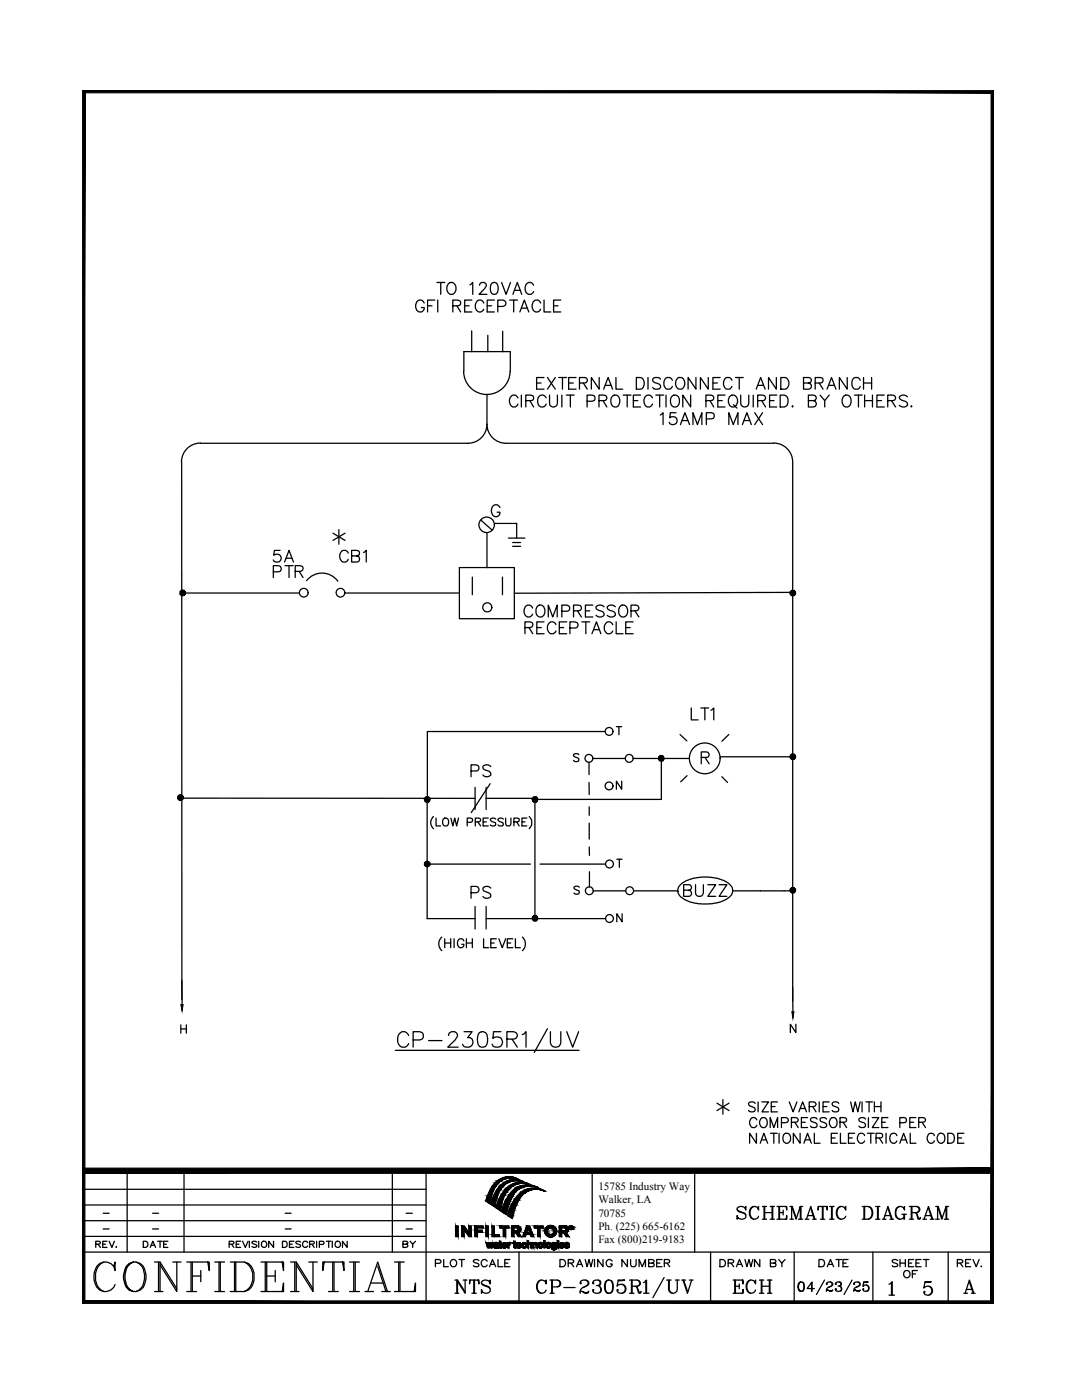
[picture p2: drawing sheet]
<svg xmlns="http://www.w3.org/2000/svg" width="216mm" height="279mm" viewBox="0 0 216 279" stroke-linecap="round" stroke-linejoin="round" font-family="sans-serif">
<defs><g id="words">
<g font-size="2.2">
<text x="119.4" y="237.5">15785 Industry Way</text>
<text x="119.4" y="240.1">Walker, LA</text>
<text x="119.4" y="242.8">70785</text>
<text x="119.4" y="245.5">Ph. (225) 665-6162</text>
<text x="119.4" y="248.1">Fax (800)219-9183</text>
</g>
</g></defs>
<g fill="none" stroke="#000" stroke-width=".25">
<path d="M86.8 59.9h-1.5v2.4M87.2 56.4h1.5M87.3 59.9v2.4M87.9 56.4v2.3M89.4 56.7l.2-.2a1.09 1.09 0 0 1 1.3 .4 1.09 1.09 0 0 1 0 1.3 .87 .87 0 0 1-1 .5 .87 .87 0 0 1-.7-.8v-.6zM93.8 56.8l.5-.4v2.3M94.2 59.9h-1.5v2.4h1.5M95.7 56.9l.1-.3a.72 .72 0 0 1 1.2 .2l-.3 .8-1.1 1.1h1.6M98.2 56.5a.72 .72 0 0 1 1.1 .3 1.85 1.85 0 0 1-.2 1.8 .75 .75 0 0 1-1.2-.3 2.03 2.03 0 0 1 .3-1.8zM98.7 59.9h-1.5v2.4h1.5M100.1 56.4l.9 2.3 .9-2.3M101.7 59.9h1.6"/>
<path d="M102.3 58.7l.9-2.3 .9 2.3M102.5 59.9v2.4M102.7 57.9h1.1M106.5 56.9a.87 .87 0 0 0-1-.5 .87 .87 0 0 0-.7 .9 1.09 1.09 0 0 0 1.1 1.4l.6-.5M108.6 59.9v2.4h1.3M111.9 59.9h-1.4v2.4h1.4M84.6 60.5a.87 .87 0 0 0-1-.6 .87 .87 0 0 0-.7 .9 .97 .97 0 0 0 .4 1.2 .97 .97 0 0 0 1.2-.1l.1-.5h-.5M85.3 61h.9M90.4 61l1.3-.1a.56 .56 0 0 0 0-.9l-1.3-.1v2.4M91.2 61l.7 1.3M92.5 74.1a4.6 4.6 0 0 0 4.6 4.6 4.6 4.6 0 0 0 4.7-4.6M92.6 74.1v-3.9h9.2v3.9"/>
<path d="M92.7 61h.9M94.1 66v4.2M96.5 60.5a.87 .87 0 0 0-1-.6 .87 .87 0 0 0-.7 .9 .97 .97 0 0 0 .4 1.2 .97 .97 0 0 0 1.2-.1l.1-.2M97.2 78.7v6M97.2 61h.9M97.3 66.9v3.3M99.3 61.2h1a.64 .64 0 0 0 .7-.7 .64 .64 0 0 0-.7-.6h-1v2.4M100.3 66.1v4.1M103.3 79.4a.87 .87 0 0 0-.9-.6 .87 .87 0 0 0-.7 .9 1.04 1.04 0 0 0 .2 1.2 1.04 1.04 0 0 0 1.1 .2l.3-.5M103.7 62.3l.9-2.4 .9 2.4M104 78.9v2.3M104.1 61.5h1.1"/>
<path d="M104.9 80l1.4-.1a.56 .56 0 0 0 0-.9l-1.4-.1v2.3M105.7 80l.8 1.2M107.1 76.4h.9M107.9 60.5a.87 .87 0 0 0-1-.6 .87 .87 0 0 0-.7 .9 .97 .97 0 0 0 .3 1.2 .97 .97 0 0 0 1.3-.1l.1-.2M108.6 75.3h-1.5v2.4h1.5M109 79.4a.87 .87 0 0 0-1-.6 .87 .87 0 0 0-.7 .9 1.03 1.03 0 0 0 .2 1.2 1.03 1.03 0 0 0 1.1 .2l.4-.5M109.2 75.3l1.6 2.4M109.7 78.9v1.6a.79 .79 0 0 0 .7 .7 .79 .79 0 0 0 .8-.7v-1.6M110.5 61h.9M110.8 75.3l-1.6 2.4M111.5 75.3h1.5M112.1 78.9v2.3"/>
<path d="M112.2 75.3v2.4M113 78.9h1.6M113.5 76.4h.9M113.8 78.9v2.3M114.9 75.3h-1.4v2.4h1.4M115.6 76.4h1a.59 .59 0 0 0 .6-.6l-.2-.4-1.4-.1v2.4M116.4 76.4l.8 1.3M119.5 80h1a.58 .58 0 0 0 .6-.7l-.2-.3-.4-.1h-1v2.3M119.6 75.3v2.4l-1.6-2.4v2.4M120.3 80l.8 1.2M120.5 77.7l.8-2.4 .9 2.4M120.8 76.9h1.1"/>
<path d="M122.1 79.2a.87 .87 0 0 1 1-.3 .87 .87 0 0 1 .6 .8 1.03 1.03 0 0 1-.2 1.2 1.03 1.03 0 0 1-1.2 .2 1.53 1.53 0 0 1-.2-1.9zM122.9 75.3v2.4h1.4M124.3 78.9h1.6M125.2 78.9v2.3M126.4 80h.9M127 75.3h.7a1.23 1.23 0 0 1 .9 1.2 1.23 1.23 0 0 1-.9 1.2h-.7zM127.8 78.9h-1.4v2.3h1.4M129.3 75.3v2.4M130.2 79.4a.87 .87 0 0 0-1-.6 .87 .87 0 0 0-.7 .9 1.03 1.03 0 0 0 .2 1.2 1.03 1.03 0 0 0 1.2 .2l.3-.5M130.9 78.9h1.5M131.6 78.9v2.3M131.8 75.7a.88 .88 0 0 0-.9-.4 .88 .88 0 0 0-.7 .6l.2 .3 .9 .4a.58 .58 0 0 1 .5 .4 .58 .58 0 0 1-.2 .6 1.13 1.13 0 0 1-1.4-.3"/>
<path d="M132.9 78.9v2.3M134 79.2a.87 .87 0 0 1 1-.3 .87 .87 0 0 1 .6 .8 1.03 1.03 0 0 1-.2 1.2 1.03 1.03 0 0 1-1.2 .2 1.53 1.53 0 0 1-.2-1.9zM134.2 75.9a.87 .87 0 0 0-1-.6 .87 .87 0 0 0-.7 .9 1.04 1.04 0 0 0 .2 1.2 1.04 1.04 0 0 0 1.1 .2l.4-.5M135.3 75.4a1.09 1.09 0 0 1 1.2 .4 1.09 1.09 0 0 1 0 1.3 .87 .87 0 0 1-1 .6 .87 .87 0 0 1-.7-.9 1.53 1.53 0 0 1 .5-1.4zM137.8 78.9v2.3l-1.6-2.3v2.3M138.9 75.3v2.4l-1.6-2.4v2.4M140.9 80h1a.58 .58 0 0 0 .5-.7l-.2-.3-.3-.1h-1v2.3M141.3 75.3v2.4l-1.5-2.4v2.4M141.7 80l.7 1.2M142.3 76.4h.8M143.2 80h.9M143.7 75.3h-1.4v2.4h1.4"/>
<path d="M144.7 78.9h-1.5v2.3h1.5M145.6 79.2a.99 .99 0 0 1 1.2-.1 .99 .99 0 0 1 .4 1.2 .91 .91 0 0 1-.9 1 .91 .91 0 0 1-1-1v-.6zM146.1 75.9a.87 .87 0 0 0-1-.6 .87 .87 0 0 0-.7 .9 1.04 1.04 0 0 0 .2 1.2 1.04 1.04 0 0 0 1.1 .2l.4-.5M146.7 75.3h1.6M147.5 75.3v2.4M147.8 78.9v1.6a.81 .81 0 0 0 .8 .7 .81 .81 0 0 0 .8-.7v-1.6M150.3 78.9v2.3M150.9 77.7l.9-2.4 .9 2.4M151.2 80h1a.58 .58 0 0 0 .6-.7l-.3-.3-.3-.1h-1v2.3M151.2 76.9h1.1M152 80l.8 1.2M153.6 80h.8"/>
<path d="M154.9 75.3v2.4l-1.6-2.4v2.4M155 78.9h-1.4v2.3h1.4M155.7 78.9h.8a1.28 1.28 0 0 1 .8 1.1 1.28 1.28 0 0 1-.8 1.2h-.8zM155.8 75.3h.8a1.23 1.23 0 0 1 .8 1.2 1.23 1.23 0 0 1-.8 1.2h-.8zM160.3 76.4h1.3a.54 .54 0 0 0 0-1l-1.3-.1v2.4h1a.6 .6 0 0 0 .6-.5 .6 .6 0 0 0-.3-.6l-.3-.2M161.3 80h1a.58 .58 0 0 0 .6-.7l-.2-.3-.4-.1h-1v2.3h1a.64 .64 0 0 0 .6-.6 .64 .64 0 0 0-.6-.6M162.7 76.4h1.3a.59 .59 0 0 0 0-1l-1.3-.1v2.4M163.5 76.4l.7 1.3M163.6 78.9l1 1.1 .9-1.1M164.6 80v1.2M165 77.7l.9-2.4 .9 2.4M165.4 76.9h1.1"/>
<path d="M168.5 79a.99 .99 0 0 1 1.1 .1 .99 .99 0 0 1 .2 1.2 .89 .89 0 0 1-.9 .9 .89 .89 0 0 1-.9-.9 1.53 1.53 0 0 1 .5-1.3zM169.1 75.3v2.4l-1.6-2.4v2.4M170.5 78.9h1.6M171.3 78.9v2.3M171.6 75.9a.85 .85 0 0 0-.9-.6 .85 .85 0 0 0-.7 .9 1.04 1.04 0 0 0 .2 1.2 1.04 1.04 0 0 0 1.1 .2l.3-.5M172.3 76.4h1.6M172.3 75.3v2.4M172.5 78.9v2.3M172.5 80h1.6M173.9 75.3v2.4M174.1 78.9v2.3M175 80h.9"/>
<path d="M176.5 78.9h-1.5v2.3h1.5M177.1 80h1.1a.58 .58 0 0 0 .5-.7l-.2-.3-.3-.1h-1.1v2.3M177.9 80l.8 1.2M181.1 79.2a.92 .92 0 0 0-1.6 .2 1.24 1.24 0 0 0 1.1 .7 .56 .56 0 0 1 .4 .4 .56 .56 0 0 1-.2 .6 1.08 1.08 0 0 1-1.3-.2M36.3 92.2v107.3M40 88.4a3.8 3.8 0 0 0-3.8 3.8M40 88.5h53.4a3.8 3.8 0 0 0 3.8-3.8 3.8 3.8 0 0 0 3.8 3.8h53.4M117.2 80.1l1.3-.1a.62 .62 0 0 0 .2-.7 .62 .62 0 0 0-.5-.4h-1v2.3M131.8 82.8l.5-.4v2.3M134.9 82.4h-1.2v1a.83 .83 0 0 1 1.2 0 .83 .83 0 0 1-.2 1.2 .83 .83 0 0 1-1.2-.3M135.8 84.7l.9-2.3 .9 2.3M136.1 83.9h1.2"/>
<path d="M138.3 84.7v-2.3l.9 2.3 .9-2.3v2.3M140.9 83.6l1.4-.1a.65 .65 0 0 0 .2-.7 .65 .65 0 0 0-.5-.4h-1.1v2.3M145.4 84.7v-2.3l.9 2.3 .9-2.3v2.3M146.4 80.8l.6 .6M148.1 84.7l.9-2.3 .9 2.3M148.5 83.9h1.1M150.6 82.4l1.6 2.3M152.2 82.4l-1.6 2.3M154.4 88.4a3.8 3.8 0 0 1 3.8 3.8M158.1 81v.2l.2-.1M158.2 92.2v107.6M181.8 81v.2l.2-.1"/>
<path d="M36.3 118.3h23.4M54.5 114.1h1.1a.61 .61 0 0 0 .5-.6 .61 .61 0 0 0-.5-.6h-1.1v2.4M55.9 109.8h-1.1l-.2 1a.84 .84 0 0 1 1.3 0 .84 .84 0 0 1-.1 1.2 .84 .84 0 0 1-1.3-.3M56.8 112.2l.9-2.4 .9 2.4M56.9 112.9h1.6M57.1 111.4h1.1M57.7 112.9v2.4M58.9 114l1.4-.1a.56 .56 0 0 0 0-.9l-1.4-.1v2.4M59.7 114l.8 1.3M61.2 115.9a3.9 3.9 0 0 1 6.2 .1M66.4 106.4l2.4 1.5M67.6 105.7v2.9"/>
<path d="M68.8 118.3h22.9M68.8 106.4l-2.4 1.5M69.5 110.4a.87 .87 0 0 0-1-.6 .87 .87 0 0 0-.7 .9 1.07 1.07 0 0 0 .2 1.1 1.07 1.07 0 0 0 1.1 .3l.4-.5M70.2 110.9l1.3-.1a.54 .54 0 0 0 0-.9l-1.3-.1v2.4l1.3-.1a.65 .65 0 0 0 .2-.7 .65 .65 0 0 0-.5-.5M72.5 110.3l.6-.5v2.4M91.7 113.3h10.9v10.2h-10.9zM94.2 115.2v3.5M95.9 103.8l2.3 2M97.2 106.4v6.9M98.7 104.5h4.4v2.9M99.8 101.3a.87 .87 0 0 0-1-.6 .87 .87 0 0 0-.7 .9 1.09 1.09 0 0 0 1.1 1.5 .84 .84 0 0 0 .6-.9h-.6M100.3 115.2v3.5"/>
<path d="M101.4 107.4h3.3M102.3 108.3h1.6M102.3 109h1.6M158.2 118.2l-55.6 .2M104.7 125.3l1.4-.2a.56 .56 0 0 0 0-.9l-1.4-.1v2.4M105.6 125.3l.7 1.2M106.3 121.4a.87 .87 0 0 0-1-.6 .87 .87 0 0 0-.7 .9 1.08 1.08 0 0 0 1.1 1.4l.6-.5M107.1 125.3h.9M107.2 121.1a.87 .87 0 0 1 .9-.3 .87 .87 0 0 1 .6 .9 1.08 1.08 0 0 1-1.1 1.4 1.32 1.32 0 0 1-.4-2zM108.6 124.1h-1.5v2.4h1.5M109.4 123.1v-2.3l.9 2.3 .9-2.3v2.3M110.9 124.7a.87 .87 0 0 0-1-.6 .87 .87 0 0 0-.7 .9 1.04 1.04 0 0 0 .3 1.1 1.04 1.04 0 0 0 1.1 .3l.3-.5"/>
<path d="M111.6 125.3h.9M112.1 122h1a.6 .6 0 0 0 .6-.4 .6 .6 0 0 0-.3-.7l-1.3-.1v2.3M113.1 124.1h-1.5v2.4h1.5M113.7 125.3h1a.6 .6 0 0 0 .6-.4 .6 .6 0 0 0-.2-.7l-1.4-.1v2.4M114.4 121.9l1.4-.1a.56 .56 0 0 0 0-.9l-1.4-.1v2.3M115.2 121.9l.8 1.2M116.1 124.1h1.6M116.8 121.9h.9M116.9 124.1v2.4M118.1 126.5l.9-2.4 .9 2.4M118.3 120.8h-1.5v2.3h1.5M118.5 125.7h1.1"/>
<path d="M120.5 121.1a1.08 1.08 0 0 0-1.6 0 .61 .61 0 0 0 .5 .7 1.24 1.24 0 0 1 1.1 .7 .81 .81 0 0 1-.5 .7 .81 .81 0 0 1-.8-.2l-.3-.2M122.3 124.7a.87 .87 0 0 0-1-.6 .87 .87 0 0 0-.7 .9 1.04 1.04 0 0 0 .2 1.1 1.04 1.04 0 0 0 1.1 .3l.4-.5M122.8 121.1a1.08 1.08 0 0 0-1.6 0 .61 .61 0 0 0 .4 .7 1.24 1.24 0 0 1 1.2 .7 .81 .81 0 0 1-.5 .7 .81 .81 0 0 1-.9-.2l-.2-.2M123 124.1v2.4h1.3M123.7 121.1l.2-.2a.91 .91 0 0 1 1.3 .8 1.09 1.09 0 0 1-1.1 1.4l-.2-.1a1.51 1.51 0 0 1-.2-1.9zM124.9 125.3h.8M125.9 121.9h1a.65 .65 0 0 0 .6-.7l-.2-.3-.4-.1h-1v2.3M126.3 124.1h-1.4v2.4h1.4M126.7 121.9l.8 1.2M36.3 159.3h58.5M85.2 159.3v24h9.6M94 153.9h1a.61 .61 0 0 0 .6-.6 .61 .61 0 0 0-.6-.7h-1v2.4"/>
<path d="M94.8 157.1v4.5M97 157.1v4.5M97 159.3h9.9M97.8 156.4l-3.8 5.8M97.9 153a.88 .88 0 0 0-.8-.4 .88 .88 0 0 0-.7 .6v.2l.4 .3a1.24 1.24 0 0 1 1.1 .6 .81 .81 0 0 1-.5 .7 .81 .81 0 0 1-.8-.1l-.2-.2M106.7 159.3v24M115.5 150.6a.6 .6 0 0 0-1.1 .2l.1 .1 1 .5v.4a.65 .65 0 0 1-1.1 0M117.5 152.1v2.5M117.5 156.2l.1 2.4M118.3 151.4h6.5M120.7 146h-35.4v13.8M123 145h1.1"/>
<path d="M123.5 145v1.6M124.1 155.9v1.6l-1.1-1.6v1.6M126.4 151.4h11.2M132 151.4v8.1h-25M135.7 146.6l1.3 1.3M137.1 154.8l-1.3 1.2M137.9 141.3v2.4h1.4M139.8 141.3h1.6M139.9 151.2h1a.59 .59 0 0 0 .6-.7l-.2-.4h-1.4v2.3M140.6 141.3v2.4M140.7 151.2l.8 1.2M141.9 141.8l.5-.5v2.4"/>
<path d="M143.7 151h14.5M144 155l1.2 1.2M145.4 146.6l-1.4 1.3M85.2 172.5h20.6M86.5 163a1.58 1.58 0 0 0 0 2.4M87 163.3v1.5h.9M88.4 163.5l.3-.2a.78 .78 0 0 1 .8 .7 .78 .78 0 0 1-.8 .8l-.3-.3zM90 163.3l.4 1.5 .3-1.5 .4 1.5 .4-1.5M93.2 164.1l1-.1 .1-.2-.1-.4-1-.1v1.5M94 178.2h1a.64 .64 0 0 0 .6-.7 .64 .64 0 0 0-.6-.6h-1v2.4M94.8 164l.9-.1 .2-.2-.1-.3-1-.1v1.5M95.3 164l.6 .8"/>
<path d="M96.4 164h.6M97.4 163.3h-1v1.5h1M97.9 177.2a.87 .87 0 0 0-.8-.3 .87 .87 0 0 0-.7 .6l.2 .3 .9 .4a.54 .54 0 0 1 .4 .4 .54 .54 0 0 1-.2 .5 1.01 1.01 0 0 1-1.3-.2M98.9 163.5a.6 .6 0 0 0-1.1 .1l.3 .3 .7 .3 .1 .2-.1 .4h-.6l-.4-.2M100.4 163.5a.6 .6 0 0 0-1 .1l.3 .3 .6 .3 .1 .2-.1 .4h-.5l-.4-.2M100.9 163.3v1.1a.54 .54 0 0 0 .5 .4 .54 .54 0 0 0 .6-.4v-1.1M102.5 164l1-.1 .1-.5-1.1-.1v1.5M103.1 164l.5 .8M104.2 164h.5M105.1 163.3h-.9v1.5h.9M105.6 163a1.67 1.67 0 0 1 0 2.4M107.8 172.5h13"/>
<path d="M115.6 177.1a.6 .6 0 0 0-1.1 .1l.2 .2 .8 .3 .1 .5a.65 .65 0 0 1-1.1 0M117.6 161v1.7M117.6 164.3v3.2M117.6 169v1.7M117.6 174v3M118.4 177.8h6.5M123.1 171.5h1M123.6 171.5v1.6M126.5 177.8h8.7M135.7 176.6a8 8 0 0 1 6.7-1.4l1.1 .2a3.2 3.2 0 0 1 2.7 2.3 3.5 3.5 0 0 1-3.1 2.5 9.2 9.2 0 0 1-7.2-1.2 1.63 1.63 0 0 1-.2-2.4zM136.4 177.7h1a.59 .59 0 0 0 .6-.7l-.2-.4h-1.4v2.3h1a.61 .61 0 0 0 .6-.6 .61 .61 0 0 0-.6-.6M138.8 176.6v1.6a.79 .79 0 0 0 .8 .7 .79 .79 0 0 0 .7-.7v-1.6"/>
<path d="M141.2 176.6h1.6l-1.6 2.3h1.6M143.5 176.6h1.5l-1.5 2.3h1.5M146.2 177.8h12M36.3 195.6v4.9M88.2 187a1.83 1.83 0 0 0 0 2.7M88.7 187.4v1.7M88.7 188.2h1.2M89.9 187.4v1.7M90.6 187.4v1.7M92.6 187.8a.65 .65 0 0 0-.8-.5 .65 .65 0 0 0-.5 .7v.5a.64 .64 0 0 0 .6 .6 .64 .64 0 0 0 .7-.6h-.5M93.1 188.2h1.1M93.1 187.4v1.7"/>
<path d="M94.2 187.4v1.7M94.8 180.9v4.5M96.5 187.4v1.7h1M97 183.3h23.8M97 180.9v4.5M97.9 188.2h.7M99 187.4h-1.1v1.7h1.1M99.5 187.4l.7 1.7 .7-1.7M101.2 188.2h.7M102.3 187.4h-1.1v1.7h1.1M102.8 187.4v1.7h1M104.2 187a1.83 1.83 0 0 1 0 2.7"/>
<path d="M124.1 182.4v1.6l-1-1.6v1.6M158.2 197v4.9M36.1 204.5v1.7M36.1 205.3h1.1M37.2 204.5v1.7M78.9 209.6h36.6M81.5 206.7a1.13 1.13 0 0 0-1.2-.8 1.13 1.13 0 0 0-1 1.2 1.35 1.35 0 0 0 .3 1.4 1.35 1.35 0 0 0 1.5 .4l.4-.6M82.4 207.5h1.3l.5-.1a.85 .85 0 0 0 .3-.9 .85 .85 0 0 0-.8-.6h-1.3v3.1M85.5 207.7h2.7M89.5 206.7a.72 .72 0 0 1 .6-.8h.6a.77 .77 0 0 1 .4 1.2l-.3 .4-1.5 1.5h2.1M92.6 205.9h1.6l-.9 1.2a.99 .99 0 0 1 1.1 1.1 .99 .99 0 0 1-1.4 .8l-.4-.1-.3-.5M95.7 206.1a.99 .99 0 0 1 1.5 .4 2.75 2.75 0 0 1-.3 2.4 1.03 1.03 0 0 1-1.5-.5 2.68 2.68 0 0 1 .3-2.3z"/>
<path d="M100 205.9h-1.5l-.1 1.3a1.09 1.09 0 0 1 1.6 0 1.09 1.09 0 0 1-.2 1.7 1.09 1.09 0 0 1-1.6-.5M101.1 207.4l1.8-.2a.72 .72 0 0 0 0-1.1l-.4-.2h-1.4v3.1M102.2 207.4l1 1.6M104.2 206.5l.8-.6v3.1M109.2 205.3l-2.6 4.7M109.8 205.9v2.2a1.06 1.06 0 0 0 1.1 .9 1.06 1.06 0 0 0 1-.9v-2.2M113.1 205.9l1.2 3.1 1.2-3.1M144.2 219.4v3M151.3 219.9v2M152 219.9h1.3l-1.3 2h1.3M155.1 219.9h-1.2v2h1.2M157.5 219.9l.8 2 .7-2"/>
<path d="M158.8 204.4v1.7l-1.1-1.7v1.7M163.5 219.9v2M165.5 219.9h-1.3v2h1.3M169.7 219.9l.5 2 .5-2 .5 2 .4-2M172 219.9v2M172.8 219.9h1.3M173.4 219.9v2M174.5 219.9v2M175.8 219.9v2M16.4 237.3h68.6M25.4 233.7v16.2M36.7 233.7v16.2"/>
<path d="M78.3 233.7v16.2M85 233.7v26.4M97 239.7l.8 .5M98.4 237.5l-.7 2.7M99.4 238.4l-.7 2.4M100 235.7a4.1 4.1 0 0 0-1.5 1.8M100.1 238.3l-.7 1.3-.4 1.4M100.2 239.9l-.4 1.7M100.3 235.1a6.1 6.1 0 0 0-3.4 4.5M100.8 236.4h.1M102.1 236.4l-1.1 .8-.9 1.1M102.5 234.9l-.9-.1-1.3 .3"/>
<path d="M102.5 235l1.2 .5M103.6 235.5a3.7 3.7 0 0 0-3.6 .1M103.6 235.5a4.6 4.6 0 0 0-5.2 3.3l-.5 1.5M103.6 235.5l.8 .4a3.9 3.9 0 0 0-5 2.5M103.7 239.2a3.9 3.9 0 0 1 5.1-1.4 4.4 4.4 0 0 0-6.2 1.6l-.9 1.8-.4 1.4 .9 .6M103.7 239.2l-.8 1.6-.6 2.4M104.3 235.9h-.9l-1.3 .5M104.3 236l.8 .1 .7 .4a4 4 0 0 0-5.5 3l-.1 .4M104.9 236.5l1.6 .1 1 .5-1.4-.4-1.4 .1M104.9 236.5a3.9 3.9 0 0 0-3.4 2.1l-1 1.9-.4 1.3 .9 .6a8.7 8.7 0 0 1 2.4-5l1.3-.6M118.2 233.7v16.2M138.6 233.7v16.2"/>
<path d="M143.1 220.2l2.4 1.4M145.5 220.2l-2.4 1.4M150.7 220.2a.73 .73 0 0 0-.7-.3 .73 .73 0 0 0-.6 .5l.1 .3 .8 .3a.47 .47 0 0 1 .4 .3 .47 .47 0 0 1-.2 .5 .91 .91 0 0 1-1.1-.2M150.9 226.2v2l-1.3-2v2M151 223.5a.74 .74 0 0 0-.8-.5 .74 .74 0 0 0-.6 .8v.5a.74 .74 0 0 0 .6 .7 .74 .74 0 0 0 .8-.4M151.7 228.2l.7-2 .8 2M151.9 223.1a.96 .96 0 0 1 1.2 .4 .96 .96 0 0 1-.2 1.2 .75 .75 0 0 1-.8 .3 .75 .75 0 0 1-.5-.7v-.5zM151.9 227.5h1M153.7 225v-2l.7 2 .8-2v2M153.8 226.2h1.3M153.9 220.8h.8M154.4 226.2v2"/>
<path d="M155.5 226.2v2M155.9 224.1h.9a.52 .52 0 0 0 .5-.7l-.2-.3-.3-.1h-.9v2M156.4 226.4a.84 .84 0 0 1 1.1-.1 .84 .84 0 0 1 .2 1.1 .76 .76 0 0 1-.7 .8 .76 .76 0 0 1-.8-.8zM157.9 224l1.2-.1 .2-.5-.2-.3-.3-.1h-.9v2M158.6 224l.7 1M159.4 221.9l.8-2 .7 2M159.7 226.2v2l-1.4-2v2M159.7 221.2h.9M159.9 224h.8M160.4 228.2l.7-2 .8 2M160.7 227.5h.9M161.1 223h-1.2v2h1.2"/>
<path d="M161.5 220.8h.8l.4-.1a.42 .42 0 0 0-.1-.7l-1.1-.1v2M162.2 220.8l.6 1.1M162.5 226.2v2h1.1M163 223.3a.73 .73 0 0 0-.7-.3 .73 .73 0 0 0-.6 .5l.2 .3 .8 .3a.52 .52 0 0 1 .2 .8 .91 .91 0 0 1-1.2-.2M164.2 220.8h.8M164.9 223.3a.73 .73 0 0 0-.7-.3 .73 .73 0 0 0-.6 .5l.2 .3 .8 .3a.49 .49 0 0 1 .4 .5 .49 .49 0 0 1-.5 .4l-.7-.1-.2-.2M165.9 223.1a.96 .96 0 0 1 1.1 .4 .96 .96 0 0 1-.2 1.2 .75 .75 0 0 1-.8 .3 .75 .75 0 0 1-.5-.7v-.5zM165.9 227.1h.7M167.1 226.2h-1.2v2h1.2M167.4 220.2a.73 .73 0 0 0-.8-.3 .73 .73 0 0 0-.6 .5l.2 .3 .8 .3a.47 .47 0 0 1 .4 .3 .47 .47 0 0 1-.2 .5 .91 .91 0 0 1-1.2-.2M167.6 224l1.1-.1a.44 .44 0 0 0 0-.8l-1.1-.1v2M167.7 226.2v2h1.1"/>
<path d="M168.2 224l.7 1M169.3 227.1h.8M170.5 226.2h-1.2v2h1.2M172.5 226.6a.74 .74 0 0 0-.8-.4 .74 .74 0 0 0-.6 .7 .83 .83 0 0 0 .3 1.1 .83 .83 0 0 0 1-.1l.1-.2M172.7 223.3a.73 .73 0 0 0-.7-.3 .73 .73 0 0 0-.6 .5l.2 .3 .9 .4 .2 .5a.84 .84 0 0 1-1.3 0M173.1 226.2h1.3M173.3 223v2M173.8 226.2v2M174 223h1.4l-1.4 2h1.4M174.5 220.8h1.3M174.8 227.1l1.2-.1 .1-.3-.1-.4-.3-.1h-.9v2M175.4 227.1l.7 1.1"/>
<path d="M176 224h.7M176.8 226.2v2M177.2 223h-1.2v2h1.2M179 226.6a.72 .72 0 0 0-.9-.4 .72 .72 0 0 0-.5 .7 .85 .85 0 0 0 .1 1 .85 .85 0 0 0 1 .1l.3-.3M179.5 228.2l.8-2 .7 2M179.5 224.1l1.2-.1a.53 .53 0 0 0 .2-.6 .53 .53 0 0 0-.5-.4h-.9v2M179.8 227.5h1M181.5 224h.8M181.6 226.2v2h1.2M182.8 223h-1.3v2h1.3M183.3 224l1.2-.1 .2-.5-.2-.3-.3-.1h-.9v2M184 224l.7 1"/>
<path d="M186.5 226.6a.74 .74 0 0 0-.9-.4 .74 .74 0 0 0-.6 .7 .83 .83 0 0 0 .3 1.1 .83 .83 0 0 0 1.1-.1l.1-.2M187.2 226.4a.83 .83 0 0 1 1.1-.1 .83 .83 0 0 1 .2 1.1 .76 .76 0 0 1-.7 .8 .76 .76 0 0 1-.8-.8zM189.1 226.2h.7a1.06 1.06 0 0 1 .7 1 1.06 1.06 0 0 1-.7 1h-.7zM191.1 227.1h.8M192.3 226.2h-1.2v2h1.2M16.4 249.9h181.9M16.4 240.5h68.6M16.4 243.6h68.6M16.4 246.7h68.6M19.1 248.3l.8-.1 .1-.3-.1-.1-.8-.1v1.2M19.6 248.3l.4 .6M20.5 248.3h.6"/>
<path d="M20.6 245.3h1.2M20.6 242.1h1.2M20.7 251.9a3.4 3.4 0 0 0 0 5.9M21.4 247.7h-.9v1.2h.9M21.8 247.7l.5 1.2 .5-1.2M22.7 252.7l.3 .9v-1.7l-.3 .8a2.06 2.06 0 0 0-2-.8 2.06 2.06 0 0 0-1.6 1.4 3.5 3.5 0 0 0 .8 4.2 2.09 2.09 0 0 0 3.1-1.1M23.2 248.8v.1h.1M26.6 251.9a2.45 2.45 0 0 0-1.9 2.5 3.5 3.5 0 0 0 1.1 3.1 2.1 2.1 0 0 0 3-1.1 3.7 3.7 0 0 0-.8-4.2 1.79 1.79 0 0 0-2.8 1.1 3.9 3.9 0 0 0 .8 4.2l.6 .3M27.1 251.9a2.85 2.85 0 0 1 1.7 3.3 2.63 2.63 0 0 1-1.7 2.6M28.6 247.7h.5a.63 .63 0 0 1 .4 .6 .63 .63 0 0 1-.4 .6h-.5zM30 248.9l.5-1.2 .5 1.2M30.2 248.5h.6"/>
<path d="M30.5 245.3h1.1M30.5 242.1h1.1M30.8 251.9h1.1M30.8 257.8h1.7M31.5 247.7h.9M31.6 251.9v5.9M31.9 247.7v1.2M32.7 248.3h.5M33.5 247.7h-.8v1.2h.8M34.5 251.9h1.6M35.3 257.2l-3.4-5.3v5.9M35.3 251.9v5.9l-3.4-5.4"/>
<path d="M37.3 251.9h4.5v1.7l-.3-1.7M37.3 257.8h1.9M38.1 251.9v5.9M38.4 251.9v5.9M38.4 254.7h1.7M40.1 253.6v2.2M42.9 251.9h1.9M42.9 257.8h1.9M43.7 251.9v5.9M44 251.9v5.9M45.7 248.3l.8-.1 .2-.3-.2-.1-.8-.1v1.2M45.9 251.9h2.8a2.45 2.45 0 0 1 2 2.2 3.4 3.4 0 0 1-1.1 3.4l-.9 .3h-2.8"/>
<path d="M46.2 248.3l.5 .6M46.8 251.9v5.9M47 251.9v5.9M47.1 248.3h.6M48 247.7h-.9v1.2h.9M48.4 247.7l.6 1.2 .5-1.2M48.7 251.9a3.3 3.3 0 0 1 0 5.9M49.8 247.7v1.2M51.2 247.9l-.3-.2-.6 .2 .1 .3 .8 .4v.2l-.3 .1-.6-.1M51.6 247.7v1.2M52.1 251.9h4.5v1.7l-.3-1.7M52.1 257.8h4.5v-1.7l-.3 1.7"/>
<path d="M52.9 251.9v5.9M53.2 254.7h1.7M53.2 251.9v5.9M54.6 247.7v1.2l-1-1.2v1.2M54.9 253.6v2.2M56.4 247.7h.4a.63 .63 0 0 1 .5 .6 .63 .63 0 0 1-.5 .6h-.4zM56.9 245.3h1.2M56.9 242.1h1.2M57.8 248.3h.5M58 251.9h1.1M58 257.8h1.7M58.6 247.7h-.8v1.2h.8"/>
<path d="M58.8 251.9v5.9M60 247.9l-.3-.2-.5 .1-.2 .1 .2 .3 .6 .2 .2 .4-.3 .1-.7-.1M61.4 248a.57 .57 0 0 0-.8-.1 .57 .57 0 0 0 0 .9 .57 .57 0 0 0 .8-.1M61.6 251.9h1.7M61.8 248.3l.8-.1 .1-.3-.1-.1-.8-.1v1.2M62.2 248.3l.5 .6M62.5 257.2l-3.4-5.3v5.9M62.5 251.9v5.9l-3.4-5.4M63.2 247.7v1.2M63.7 248.4l.8-.1 .2-.4-.2-.1-.8-.1v1.2M64.7 251.9l-.3 1.7v-1.7h4.2v1.7l-.3-1.7M65.1 247.7h1"/>
<path d="M65.5 257.8h2M65.6 247.7v1.2M66.3 247.7v1.2M66.4 251.9v5.9M66.6 251.9v5.9M69.3 247.7v1.2l-1-1.2v1.2M69.7 251.9h2M69.7 257.8h2M70.6 251.9v5.9M70.9 251.9v5.9M72.8 257.8h1.7M73.4 257.8l2-5.9 1.9 5.9"/>
<path d="M73.9 256.1h2.6M75.4 252.7l1.6 5.1M76.2 257.8h1.7M78.7 257.8h4.2v-1.7l-.3 1.7M78.7 251.9h2M79.6 251.9v5.9M79.8 251.9v5.9M80.4 248.3h.6l.3-.1 .1-.3-.4-.2h-.6v1.2l.9-.1 .1-.3-.4-.2M81 245.3h1.3M81 242.1h1.3M81.8 247.7l.6 .6 .5-.6M82.4 248.3v.6"/>
<path d="M86.9 252.1h.9l.2-.4-.4-.3h-.7v1.4M88.5 251.4v1.4h1M90 251.6a.67 .67 0 0 1 1 0 .67 .67 0 0 1-.1 1 .67 .67 0 0 1-1-.1l-.1-.6zM90.8 255.5h.5M90.8 258.1h.7M90.9 244.7h.5v2.1h-.5zM91.2 255.5v2.6M91.6 251.4h1.1M92.1 244.7h.5l1 1.4v-1.4h.4v2.1h-.4l-1-1.5v1.5h-.5zM92.1 251.4v1.4M92.4 255.5h.8M92.8 257.8l-1.5-2.3v2.6"/>
<path d="M92.8 255.5v2.6l-1.5-2.4M93.8 255.5l-.1 .7v-.7h1.9v.7l-.2-.7M94.2 258.1h.9M94.5 255.5v2.6M94.7 255.5v2.6M94.8 244.7h1.6v.4h-1.1v.4h.9v.4h-.9v.9h-.5zM95.6 251.6a.65 .65 0 0 0-1.1 .1l1.1 .7v.2l-.4 .2h-.6l-.1-.2M96.1 256.1l1.5 .7 .2 .4v.5a.96 .96 0 0 1-1 .4 .96 .96 0 0 1-.7-.8v.8l.1-.4M97 244.7h.4v2.1h-.4zM97 248h.3l.1 .7 .2-.7h.2l.2 .7 .2-.7h.2l-.3 1h-.2l-.2-.6-.1 .6h-.3zM97.2 251.7a.66 .66 0 0 0-1-.1 .66 .66 0 0 0 0 1 .66 .66 0 0 0 1-.1M97.7 252.8l.6-1.4 .6 1.4"/>
<path d="M97.7 255.8l.1-.3v.7a.97 .97 0 0 0-.7-.7 .97 .97 0 0 0-1 .3 .67 .67 0 0 0 .5 .8l1 .3 .2 .3M97.9 252.3h.8M97.9 240.3l.8 .6M98.2 244.7h.5v1.7h.9v.4h-1.4zM98.5 248.4h.3M98.6 248.5l-.2 .3 .5 .2M98.8 248.3l.2-.2 .2 .2M98.8 248.4l-.2 .1M98.9 248.6l-.2 .1 .1 .1M98.9 248.6h.3v.1M99 241l.8 .6M99 248.9h.1"/>
<path d="M99.1 248.7l-.3 .1M99.1 248.4h-.3M99.2 248.9l-.4 .1M99.2 248.9v.1M99.4 251.4v1.4h.9M99.4 248.2a.49 .49 0 0 0-.5-.3 .49 .49 0 0 0-.4 .4M99.4 248.2l.1 .8M99.5 249h-.3M99.6 248.9l.2 .1M99.8 244.7h1.7v.4h-.6v1.7h-.5v-1.7h-.6zM99.9 248.7l.2 .1v.2h-.3M99.9 248.7v-.5h.2v-.2h-.2v-.3h-.2v.3h-.2v.2h.2v.7"/>
<path d="M100.2 248.4v.3M100.2 248.4a.49 .49 0 0 1 .6-.4 .49 .49 0 0 1 .3 .6M100.5 248.2h.2l.2 .2h-.5zM100.7 252.1h.7M100.9 248.7h.2M101.1 248.7a.49 .49 0 0 1-.4 .4 .49 .49 0 0 1-.5-.4M101.1 248.7h.1M101.2 248.6h-.8l.2 .2 .3-.1M101.5 248.1l-.2-.1v1h.2v-.5l.2-.3M101.7 247.9l-.2 .2M101.7 248h.2v.2h-.2M101.7 248.2h.1"/>
<path d="M101.7 251.4h-1v1.4h1M102.5 248.9v-.7h-.1v-.2h.1v-.3h.3v.3h.2v.2h-.2v.5l.2 .1v.2h-.3M102.6 248.9l.1 .1M103.1 245.6l.3-.2-.1-.2-.2-.2h-.6v.6h.6M103.3 244.7a.61 .61 0 0 1 .6 .6M103.3 244.7h-1.2v2.1h.4v-.8h.5l.4 .8h.6l-.5-.9 .4-.3v-.3M103.4 248.2h.1l.3 .2h-.5zM103.6 249.9v10.2M104 248.6a.49 .49 0 0 0-.4-.6 .49 .49 0 0 0-.5 .4v.3M104.1 248.6h-.8l.2 .2 .5-.1a.49 .49 0 0 1-.5 .4 .49 .49 0 0 1-.4-.4M104.1 248.3a.49 .49 0 0 1 .5-.3 .49 .49 0 0 1 .4 .4M104.1 248.4v.3"/>
<path d="M104.4 248.4l.1 .4 .6-.1M104.8 248.3l-.2-.2-.3 .3M104.8 248.4h.3M105 248.7a.49 .49 0 0 1-.4 .4 .49 .49 0 0 1-.5-.4M105.1 244.7h.6l.8 2.1h-.5l-.2-.4h-.8l-.2 .4h-.5zM105.4 245.1l.3 .9h-.6zM105.5 248.3l.2-.1 .1 .1M106.1 248.2v.8h-.3v-.6M106.1 248.2a.39 .39 0 0 0-.6-.1v-.5h-.3v1.4h.3v-.6M106.5 248.3l.2-.2 .2 .2M106.5 248.1a.4 .4 0 0 1 .7 .1M106.6 248.1l-.3-.1v1h.2v-.6"/>
<path d="M106.6 244.7h1.8v.4h-.6v1.7h-.5v-1.7h-.7zM107.2 248.2v.8h-.3v-.6M108 255.5a1.48 1.48 0 0 0 0 2.6M108.5 247.6h.3v1.4h-.3zM108.9 255.8l.1 .4v-.7l-.1 .3a.99 .99 0 0 0-1.1-.3 .99 .99 0 0 0-.7 .9 1.17 1.17 0 0 0 .2 1.3 1.17 1.17 0 0 0 1.3 .3l.4-.5M109.7 255.5h1.5a.68 .68 0 0 1 .7 .6 .68 .68 0 0 1-.7 .7h-1M109.7 258.1h.9M110.1 255.5v2.6M110.1 249.1h.2M110.2 255.5v2.6M110.3 249l.2 .2 .2-.2M110.8 248.9v.2"/>
<path d="M110.8 248a.48 .48 0 0 0-.8 .5 .48 .48 0 0 0 .8 .4M110.8 248.1l.3-.1v1M111 249a.49 .49 0 0 1-.5 .4 .49 .49 0 0 1-.4-.3M111.2 255.5a.7 .7 0 0 1 .6 .6 .7 .7 0 0 1-.6 .7M111.2 248h.3v1h-.3zM111.2 247.6h.3v.2h-.3zM111.7 251.4h.6a.74 .74 0 0 1 .6 .7 .74 .74 0 0 1-.6 .7h-.6zM111.9 248.2h.2l.2 .2h-.4zM112.3 248.7h.3a.49 .49 0 0 1-.5 .4 .49 .49 0 0 1-.5-.4M112.5 256.9h2.2M112.6 248.6a.49 .49 0 0 0-.4-.6 .49 .49 0 0 0-.6 .4v.3M112.6 248.6h-.7l.1 .2 .3-.1"/>
<path d="M112.8 244.7a.61 .61 0 0 1 .6 .6M112.8 244.7h-1.2v2.1h.5v-.8h.4l.5 .8h.5l-.5-.9 .4-.3v-.3M112.9 245.3l-.3-.3h-.5v.6h.5M112.9 245.3l-.3 .3M113.1 248.4h.2M113.1 248.8h.1M113.3 248.2h-.3l.1 .2M113.3 248.3h.3a.44 .44 0 0 0-.5-.4 .44 .44 0 0 0-.4 .4l.5 .3M113.3 248.4l.3 .1M113.4 252.1h.7l.3-.2 .1-.2-.4-.3h-.7v1.4M113.6 248.6a.43 .43 0 0 1-.4 .4 .43 .43 0 0 1-.5-.3l.5 .1-.1-.2M113.8 244.9l.2 .1h-.2z"/>
<path d="M113.9 252.1l.6 .7M114 244.8l.1 .1M114 244.9v.1M114 244.8h-.2v.4v-.1l.3 .1-.1-.1M115 252.8l.7-1.4 .6 1.4M115.2 252.3h.8M115.9 256l.1 .1-.1 .1-.1-.1a.64 .64 0 0 1 .5-.6l.9 .1a.57 .57 0 0 1 .2 .8l-.4 .3a1.31 1.31 0 0 0-1.2 1.4M116.1 257.7l.6 .4h.5l.3-.4-.4 .3-1-.3-.3 .1M116.8 251.4l.4 1.4 .3-1.4 .4 1.4 .4-1.4M116.9 255.5a.63 .63 0 0 1 .3 .9l-.9 .5M118.4 256l.1 .1-.1 .1-.1-.2a.93 .93 0 0 1 1.6-.2l-.2 .6-.7 .2M118.6 251.4v1.4"/>
<path d="M119.4 255.5l.3 .3v.4l-.3 .4a.77 .77 0 0 1 .6 .7 .77 .77 0 0 1-.6 .8 .82 .82 0 0 1-1.1-.5l.1-.3 .1 .2-.1 .1M119.7 256.8a.84 .84 0 0 1-.1 1.2M120.3 251.4v1.4l-1-1.4v1.4M121.4 255.5a1.2 1.2 0 0 0-.8 1.4l.1 .7a.82 .82 0 0 0 .8 .5 .82 .82 0 0 0 .8-.5 2.47 2.47 0 0 0-.3-2 .72 .72 0 0 0-1.1 .4 1.54 1.54 0 0 0 .5 2.1M121.9 255.6a1.99 1.99 0 0 1 0 2.4l-.3 .1M122.1 251.7a.66 .66 0 0 0-.9-.1 .66 .66 0 0 0 0 1 .66 .66 0 0 0 .9-.1v-.2h-.3M123.4 255.6l1.2-.1h-1.2l-.3 1.2a.96 .96 0 0 1 1.4-.3 .96 .96 0 0 1 .2 1.4 .96 .96 0 0 1-1.5 0l-.1-.2 .1-.3 .2 .2-.2 .1M124.1 256.3a.94 .94 0 0 1 .7 .9 .94 .94 0 0 1-.7 .9M125.2 251.4v1.4l-1.1-1.4v1.4M125.6 255.5h1.5l.4 .1a.58 .58 0 0 1 0 1l-1.4 .1M125.6 258.1h.9M125.8 251.4v1a.58 .58 0 0 0 .6 .4 .58 .58 0 0 0 .5-.4v-1"/>
<path d="M126 255.5v2.6M126.1 255.5v2.6M126.8 256.7l.3 .2 .4 .9 .1 .2 .3-.2M127 256.8l.5 1.3h.3l.1-.4M127.1 255.5a.62 .62 0 0 1 .6 .6 .62 .62 0 0 1-.6 .6M127.5 252.8v-1.4l.7 1.4 .6-1.4v1.4M128.4 256l.6-.5v2.6M128.4 258.1h1.1M128.9 255.6v2.5M129.4 252.1l1-.1 .1-.2-.1-.4h-1v1.4h1l.1-.5-.4-.2M131 252.1h.7M132.1 251.4h-1.1v1.4h1.1"/>
<path d="M132.5 255l-2.2 4M132.6 252.1l.9-.1 .1-.5-.4-.1h-.6v1.4M133 255.5h.9M133.1 252.1l.5 .7M133.4 255.5v1.8a.87 .87 0 0 0 .9 .8 .87 .87 0 0 0 .8-.8v-1.8M133.5 255.5v1.8l.2 .4 .5 .4M134.8 255.5h.7M136 255.5h.8M136.3 255.5l.9 2.6 .8-2.6M136.4 255.5l.8 2.2M137.6 255.5h.7M141.8 249.9v10.2"/>
<path d="M143.7 251.4h.5a.74 .74 0 0 1 .6 .7 .74 .74 0 0 1-.6 .7h-.5zM145.3 252.1l.9-.1 .2-.3-.4-.3h-.7v1.4M145.9 252.1l.5 .7M146.3 255.5h2v.7l-.2-.7M146.3 258.1h2v-.8l-.2 .8M146.6 255.5v2.6M146.7 255.5v2.6M146.7 256.7h.8M147 252.8l.5-1.4 .7 1.4M147.1 241.4l.5 .4 1 .3 .2 .4v.5a1 1 0 0 1-1.7-.4v.7l.1-.3M147.2 252.3h.8M147.5 256.2v1"/>
<path d="M148.6 251.4l.4 1.4 .5-1.4 .3 1.4 .4-1.4M148.7 241.1l.1-.3v.7a1 1 0 0 0-1.7-.4 .68 .68 0 0 0 .5 .8l.7 .2 .5 .4M149.7 255.5a1.52 1.52 0 0 0 0 2.6M150.4 240.8a1.45 1.45 0 0 0 0 2.5M150.6 255.8l.2 .4v-.7l-.2 .3a.96 .96 0 0 0-1-.3 .96 .96 0 0 0-.7 .9 1.15 1.15 0 0 0 .2 1.3 1.15 1.15 0 0 0 1.3 .3l.4-.5M151.3 241.1l.1 .4v-.7l-.1 .3a1.08 1.08 0 0 0-1.4-.1 1.08 1.08 0 0 0-.4 1.3 .94 .94 0 0 0 .8 1 .94 .94 0 0 0 1.1-.6M151.5 255.5h.9M151.5 258.1h.9M151.6 251.4v1.4l-1-1.4v1.4M151.9 255.5v2.6M152 256.7h1.5M152 255.5v2.6"/>
<path d="M152.1 240.8h.9M152.1 243.3h.9M152.5 240.8v2.5M152.6 240.8v2.5M152.6 242h1.5M153.1 255.5h.9M153.1 258.1h.9M153.5 255.5v2.6M153.6 255.5v2.6M153.7 240.8h.8M153.7 243.3h.8M153.7 252.1l1-.1 .1-.3-.4-.3h-.7v1.4h1l.1-.5-.4-.2"/>
<path d="M154.1 240.8v2.5M154.2 240.8v2.5M155 240.8h2v.7l-.1-.7M155 243.3h2v-.7l-.1 .7M155.4 251.4l.6 .7 .6-.7M155.4 240.8v2.5M155.5 242h.8M155.5 240.8v2.5M156 252.1v.7M156.3 241.5v1M157.6 240.8h.5l.7 2.2M157.6 243.3h.7"/>
<path d="M158 243.3v-2.5l.8 2.5 .9-2.5v2.5M158.5 249.9v10.2M159.3 243.3h.9M159.7 240.8h.5M159.8 255.8l-.3 .1a1.15 1.15 0 0 0 .3 1.8l.4-.1a1.51 1.51 0 0 0 0-1.7l-.3-.1a1.02 1.02 0 0 0-.3 1.8l.2 .1M159.8 240.8v2.5M160.2 255.9a1.27 1.27 0 0 1-.3 1.8M160.7 243.3h.7M160.9 243.3l.9-2.5 .8 2.5M161.1 242.6h1.1M161.8 241.1l.7 2.2M161.9 256v1.7"/>
<path d="M162.2 243.3h.7M162.5 257.2h-1.4l.9-1.4v1.9M163.3 240.8v.7v-.7h1.8v.7l-.2-.7M163.4 251.4h.6a.74 .74 0 0 1 .5 .7 .74 .74 0 0 1-.5 .7h-.6zM163.7 243.3h.9M164.1 240.8v2.5M164.2 240.8v2.5M164.5 255.5l-1.6 2.8M165 256.2v.2l-.1-.1a.66 .66 0 0 1 .7-.5 .66 .66 0 0 1 .6 .6l-.4 .3a.88 .88 0 0 0-.9 1M165.1 252.8l.6-1.4 .6 1.4M165.2 257.5l.4 .2h.4l.2-.2-.3 .1-.7-.1h-.3M165.3 252.3h.8"/>
<path d="M165.5 240.8h.9M165.5 243.3h.9M165.7 255.8l.3 .2v.4v.2l-.7 .3M165.9 240.8v2.5M166 240.8v2.5M166.8 256.2l.1 .1-.1 .1-.1-.2a.72 .72 0 0 1 1.2-.1l-.1 .5-.6 .1M166.8 251.4h1.1M167.4 251.4v1.4M167.5 255.8l.2 .1a.45 .45 0 0 1-.2 .8 .53 .53 0 0 1 .5 .5 .53 .53 0 0 1-.5 .5 .59 .59 0 0 1-.8-.4l.1-.1 .1 .1-.1 .1M167.7 240.8a1.45 1.45 0 0 0 0 2.5M167.8 256.8a.6 .6 0 0 1-.1 .8M168.2 252.1h.6"/>
<path d="M168.6 241.1l.2 .4v-.7l-.2 .3a1.08 1.08 0 0 0-1.4-.1 1.08 1.08 0 0 0-.3 1.3 .97 .97 0 0 0 .8 1 .97 .97 0 0 0 1.1-.6M169.2 251.4h-1v1.4h1M170 255.5l-1.6 2.8M170.4 256.2v.2v-.1a.66 .66 0 0 1 .6-.5 .66 .66 0 0 1 .6 .6l-.3 .3a.94 .94 0 0 0-.9 1M170.7 257.5l.4 .2h.4l.1-.2-.3 .1-.6-.1h-.3M171.2 255.8l.1 .1a.41 .41 0 0 1 .2 .7l-.7 .3M172.1 240.8h1.1a1.34 1.34 0 0 1 1 1.2 1.34 1.34 0 0 1-1 1.3h-1.1M172.4 255.9l.8-.1h-.8l-.2 .9a.65 .65 0 0 1 1-.2 .65 .65 0 0 1 0 1 .65 .65 0 0 1-1-.2l.1-.1v.2M172.4 240.8v2.5M172.5 240.8v2.5M172.9 256.4l.2 .2a.66 .66 0 0 1-.2 1.1M173.2 240.8a1.41 1.41 0 0 1 .8 1.2 1.41 1.41 0 0 1-.8 1.3"/>
<path d="M174.2 249.9v10.2M174.7 240.8h.9M174.7 243.3h.9M175.1 240.8v2.5M175.2 240.8v2.5M176.1 243.3h.7M176.3 243.3l.9-2.5 .8 2.5M176.5 242.6h1.1M177.2 241.1l.7 2.2M177.4 256.3l.6-.5v2.7M177.4 258.5h1.1M177.6 243.3h.7"/>
<path d="M177.9 255.9v2.6M179.1 251.6a.65 .65 0 0 0-1.1 .1l.2 .2 .8 .4 .1 .1-.1 .4h-.3h-.5l-.2-.2M179.5 240.8a1.41 1.41 0 0 0-.8 1.2 1.41 1.41 0 0 0 .8 1.3M179.6 252.1h1.1M179.6 251.4v1.4M180 242.3h.9M180.4 241.1l.1 .4v-.7l-.1 .3a.96 .96 0 0 0-1.1-.3 .96 .96 0 0 0-.6 1 1.08 1.08 0 0 0 .2 1.2 1.08 1.08 0 0 0 1.2 .2l.3-.2M180.4 242.3v1M180.5 242.3v1M180.7 251.4v1.4M181.3 252.1h.6M181.5 240.8h1.4l.4 .1a.57 .57 0 0 1 0 1l-1.3 .1"/>
<path d="M181.5 243.3h.8M181.8 240.8v2.5M182 240.8v2.5M182 254.2h.7M182.3 251.4h-1v1.4h1M182.6 242l.3 .2 .4 .9h.4M182.8 252.1h.6M182.8 242.1l.3 1.1 .4 .1 .2-.3M182.9 240.8a.63 .63 0 0 1 .5 .6 .63 .63 0 0 1-.5 .6M183.1 253.6h-1.1v1.4M183.8 251.4h-1v1.4h1M184.2 243.3h.7"/>
<path d="M184.2 251.4h1.1M184.4 243.3l.9-2.5 .8 2.5M184.6 255.9l1.2-.1h-1.2l-.3 1.3a.93 .93 0 0 1 1.4-.3 .93 .93 0 0 1 0 1.4 .93 .93 0 0 1-1.4-.2l.2-.3 .1 .1-.1 .2M184.6 242.6h1.1M184.8 251.4v1.4M185.3 241.1l.7 2.2M185.3 256.7a.96 .96 0 0 1 .7 .9 .96 .96 0 0 1-.7 .9M185.6 243.3h.8M186.7 240.8h.5l.7 2.2M186.7 243.3h.7M187.1 243.3v-2.5l.8 2.5 .9-2.5v2.5M188.4 243.3h.9"/>
<path d="M188.8 240.8h.5M188.9 240.8v2.5M189.2 249.9v10.2M191 252.1h.7l.3-.2 .1-.2-.4-.3h-.7v1.4M191.6 252.1l.5 .7M192.3 258.1h.8M192.6 258.1l.8-2.6 .9 2.6M192.7 252.1h.6M192.8 257.3h1.1M193.4 255.8l.8 2.3M193.7 251.4h-1v1.4h1M193.8 258.1h.8"/>
<path d="M194.2 251.4l.6 1.4 .6-1.4M195.8 252.7l-.1 .1h.2"/>
<circle cx="60.6" cy="118.3" r=".87"/>
<circle cx="67.9" cy="118.3" r=".87"/>
<circle cx="97.1" cy="104.7" r="1.55"/>
<circle cx="97.2" cy="121.2" r=".91"/>
<circle cx="117.5" cy="151.3" r=".78"/>
<circle cx="121.5" cy="156.9" r=".78"/>
<circle cx="121.5" cy="146" r=".78"/>
<circle cx="125.6" cy="151.3" r=".78"/>
<circle cx="140.6" cy="151.3" r="3.1"/>
<circle cx="117.6" cy="177.8" r=".78"/>
<circle cx="121.6" cy="172.4" r=".78"/>
<circle cx="125.6" cy="177.8" r=".78"/>
<circle cx="121.6" cy="183.3" r=".78"/>
<circle cx="52.7" cy="248.3" r=".59"/>
<circle cx="67.4" cy="248.3" r=".59"/>
<circle cx="107.8" cy="248.5" r=".55"/>
<circle cx="107.9" cy="248.5" r=".3"/>
<circle cx="109.4" cy="248.5" r=".3"/>
<circle cx="109.4" cy="248.5" r=".55"/>
<circle cx="109.8" cy="245.7" r="1.16"/>
<circle cx="109.8" cy="245.7" r=".66"/>
<circle cx="110.5" cy="248.5" r=".28"/>
<circle cx="113.9" cy="245" r=".36"/>
<circle cx="113.9" cy="245" r=".28"/>
<circle cx="180.9" cy="254.2" r=".7"/>
</g>
<g fill="#000" stroke="#000" stroke-width=".2">
<path d="M36.1 200.5h.4l-.2 1.3zM158 201.9h.4l-.2 1.3zM99.7 239.2h.7zM101.4 234.9h.6zM102.4 235.4h.7zM102.9 236.1h2.2zM103.1 235.3l.5 .2zM103.9 235.7l.5 .1zM103.6 236h.8zM104.9 236.5h.7zM105.8 237.2h1.5zM108.2 237.5l.6 .3z"/>
<path d="M97.7 240.2h.1zM98.6 240.7h.2l-.1 .2zM98.7 249h.3zM98.7 249h.2zM98.9 248h.2zM99 248.9h.5zM99.7 241.5h.1zM100 248.8h.1zM100.6 242.2h.5l-.1 .2zM100.6 248h.1zM100.6 249.1h.1zM101.4 242.2h1.1l-.1 .4z"/>
<path d="M103.5 249.1h.1zM103.5 248h.1zM104.5 248h.2zM106.8 248h.1zM110.4 249h.2zM110.4 249.5h.3zM110.4 249h.1zM112 248h.2zM112 249.1h.2zM113 249.1h.2zM113 248h.2zM113.6 244.8h.2z"/>
<path d="M113.7 244.8h.1zM114 245.3h.2zM114 245h.1zM114.1 245.2h.2zM114.2 245.1h.1z"/>
<path d="M16.4 18l.5 .5h180.9zM16.4 18h181.9l-.5 .5z"/>
<path d="M198.3 18l-.5 .5v241.1zM198.3 18v242.1l-.5-.5z"/>
<path d="M35.9 118.3l.1 .3 .5-.3zM36 118.6l.5-.3-.3 .5zM36.5 118.3l-.3 .5 .3 .1z"/>
<path d="M36.2 117.8l.3 .5v-.5zM36.2 117.8l.3 .5-.5-.2zM36 118.1l-.1 .2h.6z"/>
<path d="M36.5 118.3v.6l.3-.1zM36.5 118.3l.4 .3-.1 .2zM36.5 118.3l.4 .3 .1-.3z"/>
<path d="M36.5 118.3h.5l-.1-.2zM36.8 117.8l.1 .3-.4 .2zM36.5 117.8v.5l.3-.5z"/>
<path d="M157.6 118.3l.1 .3 .5-.3zM157.7 118.6l.5-.3-.3 .6zM158.2 118.3l-.3 .6h.3z"/>
<path d="M157.9 117.8l.3 .5v-.5zM157.9 117.8l.3 .5-.5-.2zM157.7 118.1l-.1 .2h.6z"/>
<path d="M158.2 118.3v.6h.3zM158.2 118.3l.5 .3-.2 .3zM158.2 118.3l.5 .3 .1-.3z"/>
<path d="M158.2 118.3h.6l-.1-.2zM158.5 117.8l.2 .3-.5 .2zM158.2 117.8v.5l.3-.5z"/>
<path d="M35.4 159.2l.1 .3 .5-.3zM35.5 159.5l.5-.3-.3 .5zM36 159.2l-.3 .5 .3 .1z"/>
<path d="M35.7 158.7l.3 .5v-.6zM35.5 158.9l.2-.2 .3 .5zM35.5 158.9l-.1 .3h.6z"/>
<path d="M36 159.2v.6l.3-.1zM36 159.2l.5 .3-.2 .2zM36 159.2l.5 .3 .1-.3z"/>
<path d="M36 159.2h.6l-.1-.3zM36.3 158.7l.2 .2-.5 .3zM36 158.6v.6l.3-.5z"/>
<path d="M84.7 159.5l.1 .3 .5-.3zM84.8 159.8l.5-.3-.3 .5zM85.3 159.5l-.3 .5 .3 .1z"/>
<path d="M85 159.1l.3 .4v-.5zM84.8 159.3l.2-.2 .3 .4zM84.8 159.3l-.1 .2h.6z"/>
<path d="M85.3 159.5h.5l-.1-.2zM85.5 159.1l.2 .2-.4 .2zM85.3 159v.5l.2-.4z"/>
<path d="M106.2 159.5l.1 .3 .5-.3zM106.3 159.8l.5-.3-.3 .5zM106.8 159.5l-.3 .5 .3 .1z"/>
<path d="M106.5 159.1l.3 .4v-.5zM106.3 159.3l.2-.2 .3 .4zM106.3 159.3l-.1 .2h.6z"/>
<path d="M106.8 159.5h.5l-.1-.2zM107 159.1l.2 .2-.4 .2zM106.8 159v.5l.2-.4z"/>
<path d="M131.4 151.4l.1 .2 .5-.2zM131.5 151.6l.5-.2-.3 .4zM132 151.4l-.3 .4 .3 .1z"/>
<path d="M131.7 150.9l.3 .5v-.6zM131.7 150.9l.3 .5-.5-.3zM131.5 151.1l-.1 .3h.6z"/>
<path d="M132 151.4v.5l.3-.1zM132 151.4l.4 .2-.1 .2zM132 151.4l.4 .2 .1-.2z"/>
<path d="M132 151.4h.5l-.1-.3zM132.3 150.9l.1 .2-.4 .3zM132 150.8v.6l.3-.5z"/>
<path d="M157.6 151l.1 .3 .5-.3zM157.7 151.3l.5-.3-.3 .5zM158.2 151l-.3 .5 .3 .1z"/>
<path d="M157.9 150.5l.3 .5v-.6zM157.9 150.5l.3 .5-.5-.3zM157.7 150.7l-.1 .3h.6z"/>
<path d="M158.2 151v.6l.3-.1zM158.2 151l.5 .3-.2 .2zM158.2 151l.5 .3 .1-.3z"/>
<path d="M158.2 151h.6l-.1-.3zM158.5 150.5l.2 .2-.5 .3zM158.2 150.4v.6l.3-.5z"/>
<path d="M84.7 172.5l.1 .2 .4-.2zM84.8 172.7l.4-.2-.2 .4zM85.2 172.5l-.2 .4 .2 .1z"/>
<path d="M85 171.9l.2 .6v-.6zM85 171.9l.2 .6-.4-.3zM84.8 172.2l-.1 .3h.5z"/>
<path d="M85.2 172.5v.5l.3-.1zM85.2 172.5l.5 .2-.2 .2zM85.2 172.5l.5 .2 .1-.2z"/>
<path d="M85.3 159.5v.6l.2-.1zM85.3 159.5l.4 .3-.2 .2zM85.3 159.5l.4 .3 .1-.3z"/>
<path d="M85.2 172.5h.6l-.1-.3zM85.5 171.9l.2 .3-.5 .3zM85.2 171.9v.6l.3-.6z"/>
<path d="M106.8 159.5v.6l.2-.1zM106.8 159.5l.4 .3-.2 .2zM106.8 159.5l.4 .3 .1-.3z"/>
<path d="M157.6 177.7l.1 .3 .5-.3zM157.7 178l.5-.3-.3 .5zM158.2 177.7l-.3 .5 .3 .1z"/>
<path d="M157.9 177.2l.3 .5v-.6zM157.9 177.2l.3 .5-.5-.3zM157.7 177.4l-.1 .3h.6z"/>
<path d="M158.2 177.7v.6l.3-.1zM158.2 177.7l.5 .3-.2 .2zM158.2 177.7l.5 .3 .1-.3z"/>
<path d="M158.2 177.7h.6l-.1-.3zM158.5 177.2l.2 .2-.5 .3zM158.2 177.1v.6l.3-.5z"/>
<path d="M106.2 183.3l.1 .2 .4-.2zM106.3 183.5l.4-.2-.2 .5zM106.7 183.3l-.2 .5h.2z"/>
<path d="M106.5 182.8l.2 .5v-.6zM106.5 182.8l.2 .5-.4-.3zM106.3 183l-.1 .3h.5z"/>
<path d="M106.7 183.3v.5h.3zM106.7 183.3l.5 .2-.2 .3zM106.7 183.3l.5 .2 .1-.2z"/>
<path d="M106.7 183.3h.6l-.1-.3zM107 182.8l.2 .2-.5 .3zM106.7 182.7v.6l.3-.5z"/>
<path d="M16.4 233.1v1.1l181.9-1.1zM16.4 234.2l181.9-1.1v1.1z"/>
<path d="M97 239.7l.8 .5 .1-.5zM97 239.7l.8 .5z"/>
<path d="M97.2 238.9l.7 .8 .2-.8zM97.2 238.9l.7 .8h-.9z"/>
<path d="M97.3 238.7l.8 .2v-.2zM97.3 238.7l.8 .2h-.9z"/>
<path d="M97.7 237.7l.4 1 .3-1zM97.7 237.7l.4 1h-.8z"/>
<path d="M97.8 237.6h.7zM97.8 237.6l.6 .1z"/>
<path d="M98.2 236.8l.3 .8 .4-.8zM98.2 236.8l.3 .8h-.7z"/>
<path d="M98.2 236.8h.7zM98.2 236.8h.7z"/>
<path d="M98.2 239.6l.7 .7 .1-.7zM98.2 239.6l.7 .7h-1z"/>
<path d="M98.3 239.3l.7 .3 .1-.3zM98.3 239.3l.7 .3h-.8z"/>
<path d="M98.7 236.2l.2 .6 .4-.6zM98.7 236.2l.2 .6h-.7z"/>
<path d="M98.7 238.4h.7zM98.7 238.4h.7z"/>
<path d="M98.7 238.4l.4 .9 .3-.9zM98.7 238.4l.4 .9h-.8z"/>
<path d="M98.8 236.1l.5 .1 .2-.1zM98.8 236.1l.5 .1h-.6z"/>
<path d="M99.1 235.8l.4 .3 .3-.3zM99.1 235.8l.4 .3h-.7z"/>
<path d="M99.1 237.5l.3 .9 .4-.9zM99.1 237.5l.3 .9h-.7z"/>
<path d="M99.2 237.4h.7zM99.2 237.4l.6 .1z"/>
<path d="M99.3 235.7l.5 .1 .2-.1zM99.1 235.8l.2-.1 .5 .1z"/>
<path d="M99.5 236.9l.4 .5 .3-.5zM99.5 236.9l.4 .5h-.7z"/>
<path d="M99.3 239.9l.9 .2v-.2zM99.3 239.9l.9 .2h-.9z"/>
<path d="M99.7 236.7l.5 .2 .2-.2zM99.7 236.7l.5 .2h-.7z"/>
<path d="M99.6 239.2l.6 .7 .2-.7zM99.6 239.2l.6 .7h-.9z"/>
<path d="M99.7 235.4l.3 .3 .5-.3zM99.3 235.7l.4-.3 .3 .3z"/>
<path d="M99.8 235.4h.8zM99.7 235.4h.8z"/>
<path d="M100 236.5l.4 .2 .3-.2zM99.7 236.7l.3-.2 .4 .2z"/>
<path d="M100 238.5l.4 .7 .3-.7zM100 238.5l.4 .7h-.7zM99.6 239.2h.8z"/>
<path d="M100.1 238.3l.6 .2 .2-.2zM100.1 238.3l.6 .2h-.7z"/>
<path d="M100.4 237.9l.5 .4 .2-.4zM100.4 237.9l.5 .4h-.8z"/>
<path d="M100.4 236.2l.3 .3 .4-.3zM100 236.5l.4-.3 .3 .3z"/>
<path d="M100.2 235.2l.4 .2 .6-.2zM99.8 235.4l.4-.2 .4 .2z"/>
<path d="M100.5 236.1h.7zM100.4 236.2h.7z"/>
<path d="M100.5 237.7l.6 .2 .1-.2zM100.5 237.7l.6 .2h-.7z"/>
<path d="M100.8 237.4l.4 .3 .3-.3zM100.8 237.4l.4 .3h-.7z"/>
<path d="M100.3 235.1h1.3zM100.2 235.2h1z"/>
<path d="M101 237.2l.5 .2 .2-.2zM101 237.2l.5 .2h-.7z"/>
<path d="M100.4 235.1h1.4zM100.3 235.1h1.3z"/>
<path d="M100.8 239.7l.8 .7 .2-.7zM100.8 239.7l.8 .7h-1z"/>
<path d="M101 235.8l.2 .3 .7-.3zM100.5 236.1l.5-.3 .2 .3z"/>
<path d="M101.2 237l.5 .2 .2-.2zM101.2 237l.5 .2h-.7z"/>
<path d="M101.4 234.9h1zM100.8 234.9h1.6z"/>
<path d="M101 239.3l.8 .4 .2-.4zM101 239.3l.8 .4h-1z"/>
<path d="M102.1 237.9h.8zM102.1 237.9h.8z"/>
<path d="M101.2 235.7l.7 .1 .3-.1zM101 235.8l.2-.1 .7 .1z"/>
<path d="M101.5 236.8l.4 .2 .4-.2zM101.2 237l.3-.2 .4 .2z"/>
<path d="M101.4 238.7l.6 .6 .3-.6zM101.4 238.7l.6 .6h-1z"/>
<path d="M100.8 234.9l1.7 .1zM100.8 235h1.7z"/>
<path d="M101.7 236.7h.7zM101.5 236.8h.8z"/>
<path d="M100.8 235l2 .1-.3-.1zM100.4 235.1l.4-.1 2 .1z"/>
<path d="M101.3 235.7h1.2zM101.2 235.7h1z"/>
<path d="M101.6 238.4l.7 .3 .2-.3zM101.6 238.4l.7 .3h-.9z"/>
<path d="M101.8 235.1h1.1zM101.8 235.1h1.1z"/>
<path d="M102.4 235.1h.5zM102.4 235.1h.5z"/>
<path d="M102.5 235.1l.6 .1zM102.5 235.1l.6 .1z"/>
<path d="M102.1 237.9l.4 .5 .4-.5zM102.1 237.9l.4 .5h-.9z"/>
<path d="M102.1 236.4l.3 .3 .6-.3zM101.7 236.7l.4-.3 .3 .3z"/>
<path d="M102.4 235.4l1.2 .1zM101.8 235.5h1.8z"/>
<path d="M102.2 236.4h.9zM102.1 236.4h.9z"/>
<path d="M102.8 235.2l.4 .1zM102.8 235.2l.4 .1z"/>
<path d="M101.4 235.6h1.7zM101.3 235.7h1.2z"/>
<path d="M102.5 237.4l.4 .5 .5-.5zM102.5 237.4l.4 .5h-.8z"/>
<path d="M102.6 239.5l.6 .7 .3-.7zM102.6 239.5l.6 .7h-1z"/>
<path d="M101.8 235.5h1.9zM101.7 235.5h2z"/>
<path d="M101.7 235.5l2.2 .1zM101.5 235.6h2.4z"/>
<path d="M102.8 239.3l.7 .2 .2-.2zM102.8 239.3l.7 .2h-.9z"/>
<path d="M103.7 236.7h1.7zM103.7 236.7h1.7z"/>
<path d="M102.6 236.2l.5 .2 .7-.2zM102.2 236.4l.4-.2 .5 .2z"/>
<path d="M103.9 235.7l.5 .1zM104.2 235.8l.3 .1z"/>
<path d="M101.5 235.6h2.5zM101.4 235.6h2.6z"/>
<path d="M103.1 235.6l1 .1zM103.1 235.6l1 .1z"/>
<path d="M102.9 237.1h1.1zM102.9 237.1h1.1z"/>
<path d="M102.9 237.1l.5 .3 .6-.3zM102.9 237.1l.5 .3h-.9z"/>
<path d="M103.5 235.7h.7zM103.5 235.7h.7z"/>
<path d="M103.3 238.6l.8 .1zM103.3 238.6l.8 .1z"/>
<path d="M103.3 238.7l.4 .6 .4-.6zM103.3 238.7l.4 .6h-.9z"/>
<path d="M103.8 235.7h.4zM103.8 235.7h.4z"/>
<path d="M103.6 236h1.1zM103.4 236h1.3z"/>
<path d="M102.7 236.2h1.8zM102.6 236.2h1.2z"/>
<path d="M103.8 238.2l.3 .4 .6-.4zM103.3 238.6l.5-.4 .3 .4z"/>
<path d="M103.4 236.8l.6 .3 .7-.3zM102.9 237.1l.5-.3 .6 .3z"/>
<path d="M103.4 236l1.7 .1zM102.9 236.1l.5-.1 1.7 .1zM102.8 236.1h2.3z"/>
<path d="M104.9 236.5h.7zM104.9 236.5h.7z"/>
<path d="M103.5 236.8h1.5zM103.4 236.8h1.3z"/>
<path d="M102.8 236.1l2.4 .1zM102.7 236.2h2.5z"/>
<path d="M104.1 237.9l.6 .3 .4-.3zM104.1 237.9l.6 .3h-.9z"/>
<path d="M104.5 236.2h.8zM104.5 236.2h.8z"/>
<path d="M104.7 236.2l.8 .1zM104.7 236.2l.8 .1zM105.3 236.3h.2zM105.3 236.3h.2z"/>
<path d="M104.3 237.8h1zM104.1 237.9h1z"/>
<path d="M103.7 236.7h1.7zM103.5 236.8h1.5z"/>
<path d="M105.3 236.3l.3 .1zM105.3 236.3l.3 .1z"/>
<path d="M104.9 236.5l1.2 .1zM104.2 236.6h1.9z"/>
<path d="M105.5 236.4l.3 .1zM105.5 236.4l.3 .1z"/>
<path d="M104.8 237.5l.5 .3 .7-.3zM104.3 237.8l.5-.3 .5 .3z"/>
<path d="M104.8 237.5h1.3zM104.8 237.5h1.2z"/>
<path d="M104.2 236.6h2zM104.2 236.6h2z"/>
<path d="M104.2 236.6l2.5 .1zM103.7 236.7h3z"/>
<path d="M105.4 236.7h1.3zM105.4 236.7h1.3z"/>
<path d="M105.5 236.7l1.2 .1zM105.5 236.7l1.2 .1z"/>
<path d="M106.1 236.8h.8zM106.1 236.8h.8z"/>
<path d="M105.1 237.3l1 .2 .6-.2zM104.8 237.5l.3-.2 1 .2z"/>
<path d="M105.2 237.3h1.5zM105.1 237.3h1.6z"/>
<path d="M106.5 236.8h.5zM106.5 236.8h.5z"/>
<path d="M105.8 237.2h1.6zM105.6 237.2h1.8z"/>
<path d="M105.6 237.2l2.3 .1zM105.2 237.3l.4-.1 2.3 .1z"/>
<path d="M106.8 236.8l.7 .3zM106.8 236.8l.7 .3z"/>
<path d="M106.7 237.3h1.2zM106.7 237.3h1.2z"/>
<path d="M107.5 237.3l.6 .1zM107.5 237.3l.6 .1z"/>
<path d="M107.7 237.4l.6 .1zM107.7 237.4l.6 .1z"/>
<path d="M108.2 237.5l.6 .3zM108.7 237.8h.2z"/>
<path d="M16.9 18.5l-.5 241.6 .5-.5zM16.4 18l.5 .5-.5 241.6z"/>
<path d="M90.9 244.7l.5 2.1v-2.1zM90.9 244.7l.5 2.1h-.5z"/>
<path d="M92.1 245.3l.5 1.5v-1.5zM92.1 245.3l.5 1.5h-.5z"/>
<path d="M92.1 244.7l1 .6-.5-.6zM92.1 244.7l1 .6h-1z"/>
<path d="M92.6 245.3l1 .8-.5-.8zM92.6 245.3l1 .8h-.5z"/>
<path d="M93.1 246.1h.5zM93.1 246.1h.5z"/>
<path d="M93.6 244.7l.4 1.4v-1.4zM93.6 244.7l.4 1.4h-.4z"/>
<path d="M93.6 246.1h.4zM93.6 246.1h.4z"/>
<path d="M93.1 246.1l.9 .7v-.7zM93.1 246.1l.9 .7h-.4z"/>
<path d="M94.8 245.1l.5 .4v-.4zM94.8 245.1l.5 .4h-.5z"/>
<path d="M94.8 245.9l.5 .9v-.9zM94.8 245.9l.5 .9h-.5z"/>
<path d="M94.8 245.5l1.4 .4v-.4zM94.8 245.5l1.4 .4h-1.4z"/>
<path d="M94.8 244.7l1.6 .4v-.4zM94.8 244.7l1.6 .4h-1.6z"/>
<path d="M97.2 248.7h.2zM97.2 248.7h.2z"/>
<path d="M97 248l.4 .7-.1-.7zM97 248l.4 .7h-.2z"/>
<path d="M97 244.7l.4 2.1v-2.1zM97 244.7l.4 2.1h-.4z"/>
<path d="M97.4 248.7h.2zM97.4 248.7h.2z"/>
<path d="M97.2 248.7l.4 .3v-.3zM97.2 248.7l.4 .3h-.3z"/>
<path d="M97.5 248.4l.1 .3 .1-.3zM97.5 248.4l.1 .3h-.2z"/>
<path d="M97.6 248l.3 .4-.1-.4zM97.6 248l.3 .4h-.4z"/>
<path d="M97.7 248.4l.3 .3-.1-.3zM97.7 248.4l.3 .3h-.2z"/>
<path d="M97.8 248.7l.3 .3 .1-.3zM97.8 248.7l.3 .3h-.2z"/>
<path d="M98.2 248v.7l.2-.7zM98.2 248v.7h-.2z"/>
<path d="M98.5 248.7h.3zM98.5 248.7h.3zM98.5 248.7h.3zM98.5 248.7h.3z"/>
<path d="M98.5 248.7h.2zM98.5 248.7h.2zM98.5 248.7h.2zM98.5 248.7h.2z"/>
<path d="M98.5 248.8h.3zM98.5 248.8h.3z"/>
<path d="M98.5 248.8h.3zM98.5 248.8h.3z"/>
<path d="M98.5 248.9h1zM98.5 248.9h1z"/>
<path d="M98.5 248.6h.3zM98.5 248.6h.3z"/>
<path d="M98.6 248.3h.2zM98.6 248.3h.2z"/>
<path d="M98.6 248.9h.9zM98.6 248.9h.9z"/>
<path d="M98.6 249h.5zM98.6 249h.5z"/>
<path d="M98.2 244.7l.5 1.7v-1.7zM98.2 244.7l.5 1.7h-.5z"/>
<path d="M98.5 248.7h.2zM98.5 248.7h.2z"/>
<path d="M98.5 248.7l.2 .1zM98.5 248.7l.2 .1z"/>
<path d="M98.7 249h.3zM98.7 249h.3z"/>
<path d="M98.6 248.3l.2 .1zM98.6 248.3l.2 .1z"/>
<path d="M98.5 248.6h.3zM98.5 248.6h.3z"/>
<path d="M98.5 248.6l.3 .1zM98.5 248.6l.3 .1z"/>
<path d="M98.5 248.7h.3zM98.5 248.7h.2z"/>
<path d="M98.5 248.8h.3zM98.5 248.8h.3z"/>
<path d="M98.5 248.8h.3zM98.5 248.8h.3z"/>
<path d="M98.6 248.2h.2zM98.6 248.2h.3z"/>
<path d="M98.6 248.2l.2 .1zM98.6 248.2l.2 .1z"/>
<path d="M98.6 248.3h.2zM98.6 248.3h.2z"/>
<path d="M98.5 248.8h.3zM98.5 248.8h.3z"/>
<path d="M98.5 248.8l.3 .1zM98.5 248.8l.3 .1z"/>
<path d="M97.9 240.3l.9 .4 .1-.4zM97.9 240.3l.9 .4z"/>
<path d="M98.6 248.2h.3zM98.6 248.2h.3z"/>
<path d="M98.6 248.2h.3zM98.6 248.2h.3z"/>
<path d="M98.5 248.6h.4zM98.5 248.6h.4z"/>
<path d="M98.5 248.6h.4zM98.5 248.6h.3zM98.5 248.6h.3zM98.5 248.6h.3z"/>
<path d="M98.5 248.9h.4zM98.5 248.9h.4z"/>
<path d="M98.6 248.2h.3zM98.6 248.2h.3zM98.6 248.2h.3zM98.6 248.2h.3z"/>
<path d="M98.5 248.9h.4zM98.5 248.9h.4z"/>
<path d="M98.6 248.2h.3zM98.6 248.2h.4z"/>
<path d="M99 248.2h.4zM99 248.2h.4z"/>
<path d="M99 248.8h.5zM99 248.8h.5z"/>
<path d="M98.7 249h.3zM98.7 249h.3z"/>
<path d="M98.9 248h.2zM98.9 248h.2z"/>
<path d="M99.1 248.2h.3zM99.1 248.2h.3z"/>
<path d="M98.7 249h.4zM98.7 249h.3z"/>
<path d="M98.9 248h.3zM98.9 248h.3z"/>
<path d="M98.6 248.6h.5zM98.6 248.6h.6z"/>
<path d="M98.6 248.6h.5zM98.5 248.6h.6z"/>
<path d="M98.6 249h.5zM98.6 249h.5z"/>
<path d="M98.9 248h.3zM98.8 248h.4z"/>
<path d="M99.2 248.3h.2zM99.2 248.3h.2z"/>
<path d="M98.6 248.9h.6zM98.6 248.9h.6z"/>
<path d="M98.6 248.9h.6zM98.6 248.9l.5 .1z"/>
<path d="M98.8 248h.4zM98.8 248h.4z"/>
<path d="M99.2 248.9h.3zM99.2 248.9h.3z"/>
<path d="M99.2 249h.3zM99.2 249h.3z"/>
<path d="M98.8 248l.5 .1zM98.8 248l.5 .1z"/>
<path d="M99.2 249h.2zM99.2 249h.2z"/>
<path d="M98.7 248.1h.6zM98.7 248.1h.6z"/>
<path d="M98.7 248.1h.6zM98.7 248.1h.6z"/>
<path d="M98.7 248.1h.7zM98.7 248.1h.7z"/>
<path d="M98.7 248.1l.7 .1zM98.7 248.1l.7 .1z"/>
<path d="M99 248.2h.4zM99 248.2h.4z"/>
<path d="M99 248.2h.4zM99 248.2h.4z"/>
<path d="M99 248.2h.4zM99 248.2h.4z"/>
<path d="M99.1 248.2h.3zM99.1 248.2h.3z"/>
<path d="M99.1 248.2l.3 .1zM99.1 248.2l.3 .1z"/>
<path d="M99.1 248.3h.3zM99.1 248.3h.3z"/>
<path d="M99.2 248.3l.2 .1zM99.2 248.3l.2 .1z"/>
<path d="M99.2 248.4h.2zM99 248.4h.4z"/>
<path d="M99 248.4h.4zM98.9 248.4h.5z"/>
<path d="M98.9 248.4h.5zM98.8 248.4h.6z"/>
<path d="M98.8 248.4h.6zM98.8 248.4h.6z"/>
<path d="M98.8 248.4l.6 .1zM98.7 248.5h.7z"/>
<path d="M98.7 248.5h.7zM98.7 248.5h.7z"/>
<path d="M98.7 248.5h.7zM98.7 248.5h.7z"/>
<path d="M98.7 248.5h.7zM98.7 248.5h.7z"/>
<path d="M98.6 248.5l.8 .1zM98.6 248.5l.8 .1z"/>
<path d="M99.2 248.6l.2 .1v-.1zM99.2 248.6l.2 .1h-.2z"/>
<path d="M99.2 248.7l.2 .1zM99.2 248.7l.2 .1z"/>
<path d="M99.1 248.8h.3zM99.1 248.8h.3z"/>
<path d="M99.1 248.8h.3zM99 248.8h.4z"/>
<path d="M99.2 249l.2 .1zM99.2 249l.2 .1z"/>
<path d="M99.2 249.1h.2zM99.2 249.1h.2z"/>
<path d="M99.2 249h.3zM99.2 249h.2z"/>
<path d="M99.5 248.2h.4zM99.5 248.2h.4z"/>
<path d="M99 248.8l.5 .1zM99 248.8l.5 .1zM98.9 248.9h.6z"/>
<path d="M98.9 248.9h.6zM98.9 248.9h.6z"/>
<path d="M98.5 248.9h1zM98.5 248.9h1z"/>
<path d="M98.5 248.9h1zM98.5 248.9h1z"/>
<path d="M99.2 248.9l.3 .1zM99.2 248.9l.3 .1z"/>
<path d="M99.2 249h.3zM99.2 249h.3z"/>
<path d="M98.2 246.4l1.4 .4v-.4zM98.2 246.4l1.4 .4h-1.4z"/>
<path d="M99.7 248h.4zM99.7 248h.4z"/>
<path d="M99.7 248.7h.2zM99.7 248.7h.2z"/>
<path d="M99.7 248.8h.2zM99.7 248.8h.2z"/>
<path d="M99.7 248.8h.3zM99.7 248.8h.3z"/>
<path d="M99.7 248.8h.3zM99.7 248.8h.3z"/>
<path d="M99.7 248.8h.3zM99.7 248.8h.3z"/>
<path d="M99.7 248.9h.4zM99.7 248.9h.4z"/>
<path d="M99.7 248.9h.4zM99.7 248.9h.4z"/>
<path d="M99.8 245.1h1.1zM99.8 245.1h1.1z"/>
<path d="M99.8 249h.3zM99.8 249h.3z"/>
<path d="M99.7 247.7l.2 .3v-.3zM99.7 247.7l.2 .3h-.2z"/>
<path d="M99.7 248.2l.2 .5v-.5zM99.7 248.2l.2 .5h-.2z"/>
<path d="M99.7 248.7l.2 .1zM99.7 248.7l.2 .1z"/>
<path d="M99.7 248.8h.2zM99.7 248.8h.2z"/>
<path d="M99 241l.8 .5 .2-.5zM99 241l.8 .5z"/>
<path d="M99.7 248.8h.3zM99.7 248.8h.3z"/>
<path d="M99.7 248.8h.3zM99.7 248.8h.3z"/>
<path d="M100 248.8h.1zM100 248.8h.1z"/>
<path d="M99.5 248l.6 .2v-.2zM99.5 248l.6 .2h-.6z"/>
<path d="M99.7 248.8l.4 .1zM99.7 248.8l.4 .1z"/>
<path d="M99.7 248.9h.4zM99.7 248.9h.4z"/>
<path d="M99.7 248.9l.4 .1zM99.7 248.9l.4 .1z"/>
<path d="M99.8 249h.3zM99.8 249h.3z"/>
<path d="M99.3 240.1l.7 .9 .2-.9zM99.3 240.1l.7 .9h-1z"/>
<path d="M100.2 248.3h.3zM100.2 248.3h.3z"/>
<path d="M100.2 248.8h.3zM100.2 248.8h.3z"/>
<path d="M100.3 248.2h.3zM100.3 248.2h.3z"/>
<path d="M100.3 248.9h.8zM100.3 248.9h.8z"/>
<path d="M100.3 248.9h.8zM100.3 248.9h.8z"/>
<path d="M100.4 249h.5zM100.4 249h.5z"/>
<path d="M100.2 248.4h.2zM100.2 248.4h.2z"/>
<path d="M100.2 248.6l.2 .1zM100.2 248.6l.2 .1z"/>
<path d="M100.2 248.7h.2zM100.2 248.7h.2z"/>
<path d="M100.2 248.3l.3 .1zM100.2 248.3l.3 .1z"/>
<path d="M100.2 248.4h.3zM100.2 248.4h.3z"/>
<path d="M100.2 248.4h.3zM100.2 248.4h.2z"/>
<path d="M100.2 248.7h.3zM100.2 248.7h.3z"/>
<path d="M100.2 248.7h.3zM100.2 248.7h.3z"/>
<path d="M100.2 248.7h.3zM100.2 248.7h.3z"/>
<path d="M100.2 248.7l.3 .1zM100.2 248.7l.3 .1z"/>
<path d="M100.5 249h.4zM100.5 249h.4z"/>
<path d="M100.2 248.3h.3zM100.2 248.3h.3z"/>
<path d="M100.2 248.8h.4zM100.2 248.8h.4z"/>
<path d="M100.3 248.2h.3zM100.3 248.2h.3z"/>
<path d="M100.3 248.2h.3zM100.3 248.2l.2 .1z"/>
<path d="M100.2 248.8h.4zM100.2 248.8h.4z"/>
<path d="M100.3 248.2h.3zM100.3 248.2h.3z"/>
<path d="M100.3 248.8l.3 .1zM100.3 248.8l.3 .1z"/>
<path d="M100.3 248.2h.3zM100.3 248.2h.4z"/>
<path d="M100.7 248.2h.4zM100.7 248.2h.4z"/>
<path d="M100.7 248.9h.4zM100.7 248.9h.4z"/>
<path d="M100.3 248.9h.4zM100.3 248.9h.4z"/>
<path d="M100.6 248h.2zM100.6 248h.2z"/>
<path d="M100.6 248l.2 .1zM100.6 248l.2 .1z"/>
<path d="M100.6 249.1h.2zM100.6 249.1h.1z"/>
<path d="M100.5 248.1h.4zM100.5 248.1h.4z"/>
<path d="M100.5 248.1h.4zM100.4 248.1h.5z"/>
<path d="M100.9 248.3h.2zM100.9 248.3h.2z"/>
<path d="M100.9 248.8h.2zM100.9 248.8h.2z"/>
<path d="M100.5 249h.4zM100.5 249l.3 .1z"/>
<path d="M100.4 245.1l.5 1.7v-1.7zM100.4 245.1l.5 1.7h-.5z"/>
<path d="M100.9 248.4h.2zM100.9 248.4h.2z"/>
<path d="M100.4 248.1h.5zM100.4 248.1h.5z"/>
<path d="M100.4 248.1h.6zM100.4 248.1h.6z"/>
<path d="M100.4 249h.5zM100.4 249h.5z"/>
<path d="M100.3 248.1h.7zM100.3 248.1h.7z"/>
<path d="M100.3 248.9h.7zM100.3 248.9h.7z"/>
<path d="M100.3 248.9h.7zM100.3 248.9l.6 .1z"/>
<path d="M100.3 248.1l.8 .1zM100.3 248.1l.8 .1z"/>
<path d="M100.3 248.2h.8zM100.3 248.2h.8z"/>
<path d="M100.7 248.2h.4zM100.7 248.2h.4z"/>
<path d="M100.7 248.2h.4zM100.7 248.2h.4z"/>
<path d="M100.7 248.8l.4 .1zM100.7 248.8l.4 .1z"/>
<path d="M100.3 248.9h.8zM100.3 248.9h.7z"/>
<path d="M100.8 248.2h.3zM100.8 248.2h.3z"/>
<path d="M100.8 248.2h.3zM100.8 248.2h.3z"/>
<path d="M100.8 248.2l.3 .1zM100.8 248.2l.3 .1z"/>
<path d="M100.8 248.3h.3zM100.8 248.3h.3z"/>
<path d="M100.9 248.8h.2zM100.9 248.8h.2z"/>
<path d="M100.8 248.8h.3zM100.8 248.8h.3z"/>
<path d="M100.8 248.8h.3zM100.7 248.8h.4z"/>
<path d="M100.1 241.8l1 .4v-.4zM100.1 241.8l1 .4h-.5z"/>
<path d="M100.9 248.3l.2 .1zM100.9 248.3l.2 .1z"/>
<path d="M100.9 248.4h.2zM100.9 248.4h.2z"/>
<path d="M100.9 248.4h.2zM100.9 248.4h.2z"/>
<path d="M100.2 248.4l1 .1zM100.2 248.4l1 .1z"/>
<path d="M100.9 248.7h.2zM100.9 248.7h.2z"/>
<path d="M100.9 248.7h.2zM100.9 248.7l.2 .1z"/>
<path d="M100.2 248.5l1 .1zM100.2 248.5l1 .1z"/>
<path d="M100.2 241.4l.9 .4 .1-.4zM100.2 241.4l.9 .4h-1z"/>
<path d="M100.4 240.7l.8 .7 .2-.7zM100.4 240.7l.8 .7h-1z"/>
<path d="M101.4 242.2l-.1 .4h1.1zM101.3 242.6h1.1l-.2 .6z"/>
<path d="M99.8 244.7l1.7 .4v-.4zM99.8 244.7l1.7 .4h-1.7z"/>
<path d="M101.5 248.1h.4zM101.5 248.1h.4z"/>
<path d="M101.3 248l.2 .1zM101.3 248l.2 .1z"/>
<path d="M101.3 248.4l.2 .1zM101.3 248.4l.2 .1z"/>
<path d="M101.3 248.5l.2 .1zM101.3 248.5l.2 .1z"/>
<path d="M101.3 248.6l.2 .4v-.4zM101.3 248.6l.2 .4h-.2z"/>
<path d="M100.6 240.4l.8 .3 .2-.3zM100.6 240.4l.8 .3h-1z"/>
<path d="M101.3 248.4h.3zM101.3 248.4h.3z"/>
<path d="M101.3 248.4h.3zM101.3 248.4h.2z"/>
<path d="M101.6 248h.3zM101.6 248h.3z"/>
<path d="M101.3 248.3h.3zM101.3 248.3l.3 .1z"/>
<path d="M101.3 248.3h.4zM101.3 248.3h.3z"/>
<path d="M101.3 248.2h.4zM101.3 248.2l.4 .1z"/>
<path d="M101.7 248h.2zM101.7 248h.2z"/>
<path d="M101.7 248h.2zM101.7 248h.2z"/>
<path d="M101.6 248l.3 .1zM101.6 248l.3 .1z"/>
<path d="M101.6 248.1h.3zM101.6 248.1h.3z"/>
<path d="M101.3 248.1l.6 .1v-.1zM101.3 248.1l.6 .1h-.6z"/>
<path d="M102.1 245.6h.4zM102.1 245.6h.4z"/>
<path d="M102.1 245.6h1.7zM102.1 245.6h1.7z"/>
<path d="M102.4 248.2h.4zM102.4 248.2h.4z"/>
<path d="M102.1 245l.4 .6v-.6zM102.1 245l.4 .6h-.4z"/>
<path d="M102.1 246l.4 .8v-.8zM102.1 246l.4 .8h-.4z"/>
<path d="M102.5 248h.5zM102.5 248h.5z"/>
<path d="M102.5 248.7h.3zM102.5 248.7h.3z"/>
<path d="M102.5 248.8h.3zM102.5 248.8h.3z"/>
<path d="M102.5 248.8h.3zM102.5 248.8h.3z"/>
<path d="M102.5 248.8h.4zM102.5 248.8h.4z"/>
<path d="M102.6 248.9h.4zM102.6 248.9h.4z"/>
<path d="M101.6 241.5l.9 .7 .1-.7zM101.6 241.5l.9 .7h-1.1z"/>
<path d="M101.7 241.2l.9 .3 .2-.3zM101.7 241.2l.9 .3h-1z"/>
<path d="M102.5 247.7l.3 .3v-.3zM102.5 247.7l.3 .3h-.3z"/>
<path d="M102.5 248.2l.3 .5v-.5zM102.5 248.2l.3 .5h-.3z"/>
<path d="M102.5 248.7l.3 .1zM102.5 248.7l.3 .1z"/>
<path d="M102.5 248.8h.3zM102.5 248.8h.3z"/>
<path d="M102.5 248.8h.4zM102.5 248.8h.4z"/>
<path d="M102.5 248.8h.4zM102.5 248.8h.4z"/>
<path d="M102.4 248l.6 .2v-.2zM102.4 248l.6 .2h-.6z"/>
<path d="M102.5 248.8l.5 .1zM102.5 248.8l.5 .1z"/>
<path d="M102.5 248.9h.5zM102.5 248.9h.5z"/>
<path d="M102.6 248.9h.4zM102.6 248.9h.4z"/>
<path d="M102.6 248.9l.4 .1zM102.6 248.9l.4 .1z"/>
<path d="M102.6 249h.4zM102.6 249h.4z"/>
<path d="M102.7 249h.3zM102.7 249h.3z"/>
<path d="M102 240.5l.8 .7 .3-.7zM102 240.5l.8 .7h-1.1z"/>
<path d="M103.1 248.3h.3zM103.1 248.3h.3z"/>
<path d="M103.1 248.7h.2zM103.1 248.7h.2z"/>
<path d="M103.1 248.8h.3zM103.1 248.8h.3z"/>
<path d="M103.1 248.9h.8zM103.1 248.9h.8z"/>
<path d="M103.1 248.9h.8zM103.1 248.9h.8z"/>
<path d="M102.2 240.2l.9 .3 .1-.3zM102.2 240.2l.9 .3h-1.1z"/>
<path d="M103.2 248.9h.7zM103.2 248.9h.7z"/>
<path d="M103.3 245.6h.6zM103.3 245.6h.6z"/>
<path d="M103.1 248.4h.2zM103.1 248.4h.2z"/>
<path d="M103.1 248.6l.2 .1zM103.1 248.6l.2 .1z"/>
<path d="M103.1 248.7h.2zM103.1 248.7h.2z"/>
<path d="M103.1 248.3l.2 .1zM103.1 248.3l.2 .1z"/>
<path d="M103.1 248.4h.2zM103.1 248.4h.2z"/>
<path d="M103.1 248.4h.2zM103.1 248.4h.2z"/>
<path d="M103.1 248.7h.2zM103.1 248.7h.2z"/>
<path d="M103.1 248.7h.2zM103.1 248.7h.2z"/>
<path d="M103.1 248.7l.3 .1zM103.1 248.7l.3 .1z"/>
<path d="M103.3 249h.4zM103.3 249h.4z"/>
<path d="M103.4 245.3h.5zM103.4 245.3h.5z"/>
<path d="M103.4 245.4h.5zM103.4 245.4h.5z"/>
<path d="M103.1 248.3h.3zM103.1 248.3h.2z"/>
<path d="M103.1 248.8h.3zM103.1 248.8h.3z"/>
<path d="M102.1 244.7h1.3zM102.1 244.7h1.3z"/>
<path d="M102.1 244.7h1.5zM102.1 244.7h1.5z"/>
<path d="M103.1 248.2h.3zM103.1 248.2h.4z"/>
<path d="M103.1 248.2h.3zM103.1 248.2l.3 .1z"/>
<path d="M102.1 245.9l1.4 .1zM102.1 245.9l1.4 .1z"/>
<path d="M103.1 248.2h.4zM103.1 248.2h.4z"/>
<path d="M103.1 248.8h.4zM103.1 248.8h.4z"/>
<path d="M103.1 248.8l.4 .1zM103.1 248.8l.4 .1z"/>
<path d="M103 246l1 .8-.5-.8zM103 246l1 .8h-.6z"/>
<path d="M103.1 248.2h.4zM103.1 248.2h.5z"/>
<path d="M102.1 244.7l1.5 .1zM102.1 244.7l1.5 .1z"/>
<path d="M102.1 245.9h1.5zM102.1 245.9h1.4z"/>
<path d="M103.1 248.9h.5zM103.1 248.9h.5z"/>
<path d="M103.5 248h.1zM103.4 248h.2z"/>
<path d="M102.1 244.8l1.6 .1zM102.1 244.8l1.6 .1z"/>
<path d="M103.4 248l.3 .1zM103.4 248l.3 .1z"/>
<path d="M103.4 249.1h.2zM103.4 249.1h.2z"/>
<path d="M102.1 245.9h1.6zM102.1 245.9h1.5z"/>
<path d="M102.1 244.9l1.7 .1zM102.1 244.9l1.7 .1z"/>
<path d="M103.4 248.1h.4zM103.3 248.1h.5z"/>
<path d="M103.7 248.3h.3zM103.7 248.3h.3z"/>
<path d="M103.7 248.8h.3zM103.7 248.8h.3z"/>
<path d="M103.3 249h.4zM103.3 249l.3 .1z"/>
<path d="M102.1 245.8h1.7zM102.1 245.8l1.6 .1z"/>
<path d="M103.3 248.1h.5zM103.3 248.1h.5z"/>
<path d="M103.8 248.4h.2zM103.8 248.4h.2z"/>
<path d="M102.1 245h1.8zM102.1 245h1.8z"/>
<path d="M103.1 245.6h.7zM103.1 245.6h.7z"/>
<path d="M103.1 245.6h.7zM102.5 245.6h1.3z"/>
<path d="M102.1 245.6l1.7 .2v-.2zM102.1 245.6l1.7 .2h-1.7z"/>
<path d="M103.3 248.1h.5zM103.3 248.1h.5z"/>
<path d="M103.3 248.1h.6zM103.3 248.1h.6z"/>
<path d="M103.3 249h.5zM103.3 249h.5z"/>
<path d="M103.3 249h.5zM103.3 249h.4z"/>
<path d="M103.1 245l.8 .1zM103.1 245l.8 .1z"/>
<path d="M103.2 245.1h.7zM103.2 245.1h.7z"/>
<path d="M103.2 245.1h.7zM103.2 245.1h.7z"/>
<path d="M103.2 245.1h.7zM103.2 245.1h.7z"/>
<path d="M103.3 245.1h.6zM103.3 245.1h.6z"/>
<path d="M103.3 245.6h.6zM103.3 245.6h.6z"/>
<path d="M103.3 245.6h.6zM103.2 245.6h.7z"/>
<path d="M103.2 245.6h.7zM103.1 245.6h.7z"/>
<path d="M103.3 245.1l.6 .1zM103.3 245.1l.6 .1z"/>
<path d="M103.3 245.2h.6zM103.3 245.2h.6z"/>
<path d="M103.3 245.2l.6 .1zM103.3 245.2l.6 .1z"/>
<path d="M103.4 245.3h.5zM103.4 245.3h.5z"/>
<path d="M103.4 245.3l.5 .1zM103.4 245.3l.5 .1z"/>
<path d="M103.4 245.4h.5zM103.4 245.4h.5z"/>
<path d="M103.4 245.4l.5 .1zM103.4 245.4l.5 .1z"/>
<path d="M103.3 245.5h.6zM103.3 245.5h.6z"/>
<path d="M103.3 245.5h.6zM103.3 245.5l.6 .1z"/>
<path d="M103.2 248.1h.7zM103.2 248.1h.7z"/>
<path d="M103.2 248.1l.7 .1zM103.2 248.1l.7 .1z"/>
<path d="M103.2 248.9h.7zM103.2 248.9l.6 .1z"/>
<path d="M103.2 248.2h.7zM103.2 248.2h.7z"/>
<path d="M103.6 248.2h.3zM103.6 248.2h.3z"/>
<path d="M103.6 248.2h.3zM103.6 248.2h.3z"/>
<path d="M103.6 248.8l.3 .1zM103.6 248.8l.3 .1z"/>
<path d="M103.6 248.9h.3zM103.6 248.9h.3z"/>
<path d="M103.1 248.9h.8zM103.1 248.9h.8z"/>
<path d="M103.6 248.2h.4zM103.6 248.2h.4z"/>
<path d="M103.6 248.2h.4zM103.6 248.2h.4z"/>
<path d="M103.7 248.2l.3 .1zM103.7 248.2l.3 .1z"/>
<path d="M103.7 248.3h.3zM103.7 248.3h.3z"/>
<path d="M103.7 248.8h.3zM103.7 248.8h.3z"/>
<path d="M103.7 248.8h.3zM103.6 248.8h.4z"/>
<path d="M103.6 248.8h.4zM103.6 248.8h.3z"/>
<path d="M103.7 248.3l.3 .1zM103.7 248.3l.3 .1z"/>
<path d="M103.8 248.4h.2zM103.8 248.4h.2z"/>
<path d="M103.8 248.4h.2zM103.8 248.4h.2z"/>
<path d="M103.1 248.4l1 .1zM103.1 248.4l1 .1z"/>
<path d="M103.8 248.7h.2zM103.8 248.7h.2z"/>
<path d="M103.8 248.7h.2zM103.8 248.7l.2 .1z"/>
<path d="M103.1 248.5l1 .1zM103.1 248.5l1 .1z"/>
<path d="M104.1 248.4h.3zM104.1 248.4h.3z"/>
<path d="M104.2 248.3h.2zM104.2 248.3h.2z"/>
<path d="M104.2 248.8h.3zM104.2 248.8h.3z"/>
<path d="M104.2 248.2h.3zM104.2 248.2h.3z"/>
<path d="M104.2 248.9h.8zM104.2 248.9h.8z"/>
<path d="M104.2 248.9h.8zM104.2 248.9h.8z"/>
<path d="M104.3 248.1h.6zM104.3 248.1h.6z"/>
<path d="M104.3 249h.6zM104.3 249h.6z"/>
<path d="M104.1 248.4h.3zM104.1 248.4h.3z"/>
<path d="M104.1 248.4l.3 .2v-.2zM104.1 248.4l.3 .2h-.3z"/>
<path d="M104.1 248.6l.3 .1zM104.1 248.6l.3 .1z"/>
<path d="M104.1 248.7h.3zM104.1 248.7h.3z"/>
<path d="M104.4 248h.4zM104.4 248h.4z"/>
<path d="M104.2 248.3h.2zM104.2 248.3h.2z"/>
<path d="M104.2 248.3h.2zM104.2 248.3l.2 .1z"/>
<path d="M104.1 248.7h.3zM104.1 248.7h.3z"/>
<path d="M104.1 248.7h.3zM104.1 248.7h.3z"/>
<path d="M104.1 248.7h.3zM104.1 248.7h.3z"/>
<path d="M104.2 248.7l.3 .1zM104.2 248.7l.3 .1z"/>
<path d="M104.4 249h.4zM104.4 249h.4z"/>
<path d="M104.2 248.2h.3zM104.2 248.2h.3z"/>
<path d="M104.2 248.2h.3zM104.2 248.2l.2 .1z"/>
<path d="M104.2 248.8h.3zM104.2 248.8h.3z"/>
<path d="M104.2 248.8h.3zM104.2 248.8h.3z"/>
<path d="M104.2 248.2h.3zM104.2 248.2h.4z"/>
<path d="M104.2 248.2h.3zM104.2 248.2h.3z"/>
<path d="M104.2 248.8l.4 .1zM104.2 248.8l.4 .1z"/>
<path d="M104.2 248.2h.4zM104.2 248.2h.4z"/>
<path d="M104.2 248.9h.4zM104.2 248.9h.4z"/>
<path d="M104.7 248.2h.3zM104.7 248.2h.3z"/>
<path d="M104.5 249.1h.2zM104.5 249.1h.2z"/>
<path d="M104.5 249.1h.2zM104.5 249.1h.1z"/>
<path d="M104.5 248h.2zM104.5 248h.2z"/>
<path d="M104.5 248h.3zM104.4 248h.4z"/>
<path d="M104.4 248l.5 .1zM104.3 248.1h.6z"/>
<path d="M104.8 248.8h.2zM104.8 248.8h.2z"/>
<path d="M104.4 249h.4zM104.4 249l.3 .1z"/>
<path d="M104.3 248.1h.6zM104.3 248.1h.6z"/>
<path d="M104.3 249h.6zM104.3 249h.5z"/>
<path d="M104.3 248.1h.7zM104.2 248.1h.8z"/>
<path d="M104.3 248.9h.6zM104.3 248.9l.6 .1z"/>
<path d="M104.5 246.4l.3 .4 .2-.4zM104.5 246.4l.3 .4h-.5z"/>
<path d="M104.2 248.1l.8 .1zM104.2 248.1l.8 .1z"/>
<path d="M104.2 248.9h.8zM104.2 248.9h.7z"/>
<path d="M104.6 248.2h.4zM104.6 248.2h.4z"/>
<path d="M104.7 248.2h.3zM104.7 248.2h.3z"/>
<path d="M104.7 248.2h.3zM104.7 248.2h.3z"/>
<path d="M104.7 248.2l.3 .1zM104.7 248.2l.3 .1z"/>
<path d="M104.7 248.8l.3 .1zM104.7 248.8l.3 .1z"/>
<path d="M104.2 248.9h.8zM104.2 248.9h.8z"/>
<path d="M104.7 248.3h.3zM104.7 248.3h.3z"/>
<path d="M104.8 248.3h.2zM104.8 248.3h.2z"/>
<path d="M104.8 248.3l.2 .1zM104.8 248.3l.2 .1z"/>
<path d="M104.8 248.4h.3zM104.8 248.4h.3z"/>
<path d="M104.8 248.7l.2 .1zM104.8 248.7l.2 .1z"/>
<path d="M104.8 248.8h.2zM104.7 248.8h.3z"/>
<path d="M104.7 248.8h.3zM104.7 248.8h.3z"/>
<path d="M104.7 248.8h.3zM104.7 248.8h.3z"/>
<path d="M104.8 248.7h.3zM104.8 248.7h.2z"/>
<path d="M105 245.1l.1 .9 .3-.9zM105 245.1l.1 .9h-.5z"/>
<path d="M105.2 247.6l.3 .5v-.5zM105.2 247.6l.3 .5h-.3z"/>
<path d="M105.2 248.3l.3 .1zM105.2 248.3l.3 .1z"/>
<path d="M105.2 248.4l.3 .6v-.6zM105.2 248.4l.3 .6h-.3z"/>
<path d="M105.2 248.2h.3zM105.2 248.2h.4z"/>
<path d="M105.2 248.2l.3 .1zM105.2 248.2l.3 .1z"/>
<path d="M105.2 248.3h.3zM105.2 248.3h.3z"/>
<path d="M105.2 248.2h.4zM105.2 248.2h.4z"/>
<path d="M105.2 248.2h.4zM105.2 248.2h.4z"/>
<path d="M105.2 248.2h.4zM105.2 248.2h.5z"/>
<path d="M105.1 244.7l.7 .4-.1-.4zM105.1 244.7l.7 .4h-.8z"/>
<path d="M105.7 248.2h.4zM105.7 248.2h.4z"/>
<path d="M105.8 248.2h.3zM105.8 248.2h.3z"/>
<path d="M105.4 245.1l.8 .9-.4-.9zM105.4 245.1l.8 .9h-.5z"/>
<path d="M105.7 248h.1zM105.7 248h.1z"/>
<path d="M105.7 248h.2zM105.6 248h.3z"/>
<path d="M105.6 248h.3zM105.6 248h.3z"/>
<path d="M105.6 248l.4 .1zM105.6 248.1h.4z"/>
<path d="M105.6 248.1h.4zM105.5 248.1h.5z"/>
<path d="M105.5 248.1h.5zM105.5 248.1h.5z"/>
<path d="M105.5 248.1h.6zM105.5 248.1h.6z"/>
<path d="M105.2 248.1h.9zM105.2 248.1h.9z"/>
<path d="M105.2 248.1l.9 .1zM105.2 248.1l.9 .1z"/>
<path d="M105.7 248.2h.4zM105.7 248.2h.4z"/>
<path d="M105.7 248.2h.4zM105.7 248.2h.4z"/>
<path d="M105.8 248.2l.3 .1zM105.8 248.2l.3 .1z"/>
<path d="M105.8 248.3h.3zM105.8 248.3h.3z"/>
<path d="M105.8 248.3h.3zM105.8 248.3h.3z"/>
<path d="M105.8 248.3l.3 .1zM105.8 248.3l.3 .1z"/>
<path d="M105.8 248.4l.3 .6v-.6zM105.8 248.4l.3 .6h-.3z"/>
<path d="M104.6 246l1.7 .4-.1-.4zM104.6 246l1.7 .4h-1.8z"/>
<path d="M105.8 246.4l.7 .4-.2-.4zM105.8 246.4l.7 .4h-.5z"/>
<path d="M106.3 248.1h.3zM106.3 248.1h.3z"/>
<path d="M106.3 248.4l.2 .6v-.6zM106.3 248.4l.2 .6h-.2z"/>
<path d="M106.6 248.1h.5zM106.6 248.1h.5z"/>
<path d="M106.3 248l.3 .1zM106.3 248l.3 .1z"/>
<path d="M106.6 248.1h.5zM106.6 248.1h.5z"/>
<path d="M106.3 248.3h.3zM106.3 248.3h.3z"/>
<path d="M106.3 248.3h.3zM106.3 248.3l.2 .1z"/>
<path d="M106.6 245.1h1.2zM106.6 245.1h1.2z"/>
<path d="M106.3 248.2h.3zM106.3 248.2h.4z"/>
<path d="M106.3 248.2h.3zM106.3 248.2l.3 .1z"/>
<path d="M106.3 248.2h.4zM106.3 248.2h.4z"/>
<path d="M106.3 248.2h.4zM106.3 248.2h.4z"/>
<path d="M106.9 248.2h.3zM106.9 248.2h.3z"/>
<path d="M106.8 248h.1zM106.8 248h.1z"/>
<path d="M106.7 248h.2zM106.7 248h.2z"/>
<path d="M106.7 248h.3zM106.7 248h.3z"/>
<path d="M106.7 248l.3 .1zM106.7 248l.3 .1z"/>
<path d="M106.7 248.1h.4zM106.6 248.1h.5z"/>
<path d="M106.6 248.1h.5zM106.6 248.1h.5z"/>
<path d="M106.3 248.1h.9zM106.3 248.1h.9z"/>
<path d="M106.3 248.1l.9 .1zM106.3 248.1l.9 .1z"/>
<path d="M106.8 248.2h.4zM106.8 248.2h.4z"/>
<path d="M106.8 248.2h.4zM106.8 248.2h.4z"/>
<path d="M106.8 248.2h.4zM106.8 248.2h.4z"/>
<path d="M106.9 248.2l.3 .1zM106.9 248.2l.3 .1z"/>
<path d="M106.9 248.3h.3zM106.9 248.3h.3z"/>
<path d="M106.9 248.3l.3 .1zM106.9 248.3l.3 .1z"/>
<path d="M106.9 248.4l.3 .6v-.6zM106.9 248.4l.3 .6h-.3z"/>
<path d="M107.3 248.6h.3zM107.3 248.6h.3z"/>
<path d="M107.4 248.4h.2zM107.4 248.4h.2z"/>
<path d="M107.4 248.2h.5zM107.4 248.2h.5z"/>
<path d="M107.4 248.8h.4zM107.4 248.8h.4z"/>
<path d="M107.4 248.4h.2zM107.4 248.4h.2z"/>
<path d="M107.3 248.4l.3 .1zM107.3 248.4l.3 .1z"/>
<path d="M107.3 248.5h.3zM107.3 248.5h.3z"/>
<path d="M107.3 248.5l.3 .1zM107.3 248.5l.3 .1z"/>
<path d="M107.3 248.6h.3zM107.3 248.6h.3z"/>
<path d="M107.3 248.6l.3 .1zM107.3 248.6l.3 .1z"/>
<path d="M107.4 248.3h.3zM107.4 248.3h.3z"/>
<path d="M107.4 248.3l.3 .1zM107.4 248.3l.3 .1z"/>
<path d="M107.4 248.4h.3zM107.4 248.4h.2z"/>
<path d="M107.4 248.7h.3zM107.4 248.7h.3z"/>
<path d="M107.4 248.7h.3zM107.4 248.7h.3z"/>
<path d="M107.4 248.7l.3 .1zM107.4 248.7l.3 .1z"/>
<path d="M107.4 248.3h.3zM107.4 248.3h.3z"/>
<path d="M107.4 248.8h.4zM107.4 248.8h.4z"/>
<path d="M107.3 245.1l.5 1.7v-1.7zM107.3 245.1l.5 1.7h-.5z"/>
<path d="M107.4 248.2h.4zM107.4 248.2h.4z"/>
<path d="M107.4 248.2h.4zM107.4 248.2l.3 .1z"/>
<path d="M107.4 248.8h.4zM107.4 248.8h.4z"/>
<path d="M107.4 248.8l.4 .1zM107.4 248.8l.4 .1z"/>
<path d="M107.8 248h.2zM107.8 248h.2z"/>
<path d="M107.9 248.2h.4zM107.9 248.2h.4z"/>
<path d="M107.4 248.2h.5zM107.4 248.2h.4z"/>
<path d="M107.8 248h.2zM107.7 248h.3z"/>
<path d="M107.7 249.1h.3zM107.7 249.1h.2z"/>
<path d="M107.7 248l.4 .1zM107.6 248.1h.5z"/>
<path d="M108.1 248.4h.2zM108.1 248.4h.2z"/>
<path d="M108.1 248.6h.2zM108.1 248.6h.2z"/>
<path d="M108.1 248.7h.2zM108.1 248.7h.2z"/>
<path d="M107.6 249h.5zM107.6 249l.4 .1z"/>
<path d="M107.6 248.1h.6zM107.6 248.1h.6h-.7z"/>
<path d="M107.5 248.9h.7zM107.5 248.9l.6 .1z"/>
<path d="M107.5 248.1l.8 .1zM107.4 248.2h.9z"/>
<path d="M107.5 248.9h.7zM107.5 248.9h.7z"/>
<path d="M107.9 248.2h.4zM107.9 248.2h.4z"/>
<path d="M107.9 248.2h.4zM107.9 248.2h.4z"/>
<path d="M108 248.2l.3 .1zM108 248.2l.3 .1z"/>
<path d="M107.9 248.8l.4 .1zM107.9 248.8l.4 .1z"/>
<path d="M107.4 248.9h.9zM107.4 248.9h.8z"/>
<path d="M108 248.3h.3zM108 248.3h.3z"/>
<path d="M108 248.3h.3zM108 248.3h.3z"/>
<path d="M108 248.3l.3 .1zM108 248.3l.3 .1z"/>
<path d="M108 248.7l.3 .1zM108 248.7l.3 .1z"/>
<path d="M108 248.8h.3zM108 248.8h.3z"/>
<path d="M108 248.8h.3zM108 248.8h.3z"/>
<path d="M108 248.8h.3zM107.9 248.8h.4z"/>
<path d="M108.1 248.4h.2zM108.1 248.4h.2z"/>
<path d="M108.1 248.4h.2zM108.1 248.4h.2z"/>
<path d="M108.1 248.4l.2 .1zM108.1 248.4l.2 .1z"/>
<path d="M108.1 248.5h.2zM108.1 248.5h.2z"/>
<path d="M108.1 248.5l.2 .1zM108.1 248.5l.2 .1z"/>
<path d="M108.1 248.6h.2zM108.1 248.6h.2z"/>
<path d="M108.1 248.6l.2 .1zM108.1 248.6l.2 .1z"/>
<path d="M108.1 248.7h.2zM108.1 248.7h.2z"/>
<path d="M106.6 244.7l1.8 .4v-.4zM106.6 244.7l1.8 .4h-1.8z"/>
<path d="M108.5 247.6l.3 1.4v-1.4zM108.5 247.6l.3 1.4h-.3z"/>
<path d="M108.9 248.4h.3zM108.9 248.4h.3z"/>
<path d="M108.9 248.6h.3zM108.9 248.6h.3z"/>
<path d="M108.9 248.7h.3zM108.9 248.7h.3z"/>
<path d="M109 248.8h.3zM109 248.8h.3z"/>
<path d="M109 248.2h.4zM109 248.2h.4z"/>
<path d="M108.7 245.7l.5 .2v-.2zM108.7 245.7l.5 .2h-.5z"/>
<path d="M108.9 248.4h.3zM108.9 248.4h.3z"/>
<path d="M108.9 248.4l.3 .1zM108.9 248.5h.3z"/>
<path d="M108.9 248.5h.3zM108.9 248.5h.3z"/>
<path d="M108.9 248.5l.3 .1zM108.9 248.5l.3 .1z"/>
<path d="M108.9 248.6h.3zM108.9 248.6h.3z"/>
<path d="M108.9 248.6l.3 .1zM108.9 248.6l.3 .1z"/>
<path d="M108.8 245.5h.4zM108.7 245.5h.5z"/>
<path d="M108.7 245.5l.5 .1zM108.7 245.5l.5 .1z"/>
<path d="M108.7 245.6l.5 .1v-.1zM108.7 245.6l.5 .1h-.5z"/>
<path d="M108.7 245.9h.5zM108.7 245.9h.5z"/>
<path d="M108.7 245.9l.5 .1zM108.7 245.9l.5 .1z"/>
<path d="M108.8 246l.5 .1zM108.8 246l.5 .1z"/>
<path d="M108.9 248.4h.3zM108.9 248.4h.3z"/>
<path d="M108.9 248.7h.3zM108.9 248.7h.3z"/>
<path d="M108.9 248.7l.4 .1zM108.9 248.7l.4 .1z"/>
<path d="M109 248.3h.3zM109 248.3h.3z"/>
<path d="M109 248.3h.3zM109 248.3h.3z"/>
<path d="M109 248.3h.3zM109 248.3l.2 .1z"/>
<path d="M109 248.8h.3zM109 248.8h.3z"/>
<path d="M108.8 245.3l.4 .2 .1-.2zM108.8 245.3l.4 .2h-.4z"/>
<path d="M108.8 246.1l.6 .1zM108.8 246.1l.6 .1z"/>
<path d="M109 248.8h.4zM109 248.8h.4z"/>
<path d="M108.8 245.3h.6zM108.8 245.3h.5z"/>
<path d="M108.8 246.2h.6zM108.8 246.2h.6z"/>
<path d="M109 248.2h.4zM109 248.2l.3 .1z"/>
<path d="M109 248.8l.4 .1zM109 248.8l.4 .1z"/>
<path d="M108.8 245.3h.6zM108.8 245.3h.6z"/>
<path d="M108.8 246.2l.7 .1zM108.8 246.2l.7 .1z"/>
<path d="M109 248.2h.4zM109 248.2h.4z"/>
<path d="M109.4 248h.1zM109.3 248h.2z"/>
<path d="M109.4 248.2h.4zM109.4 248.2h.4z"/>
<path d="M109 248.2h.4zM109 248.2h.4z"/>
<path d="M108.9 245.2h.6zM108.9 245.2l.5 .1z"/>
<path d="M108.9 246.3h.7zM108.9 246.3h.7z"/>
<path d="M109.3 248h.3zM109.2 248h.4z"/>
<path d="M108.9 245.1h.7zM108.9 245.1l.6 .1z"/>
<path d="M109.6 248.8h.3zM109.6 248.8h.3z"/>
<path d="M109.3 249.1h.3zM109.3 249.1h.2z"/>
<path d="M108.9 245.1h.7zM108.9 245.1h.7z"/>
<path d="M108.9 246.3h.7zM108.9 246.3h.7z"/>
<path d="M108.9 246.3l.8 .1zM108.9 246.3l.8 .1z"/>
<path d="M109.2 248l.5 .1zM109.1 248.1h.6z"/>
<path d="M109.7 248.4h.2zM109.7 248.4h.2z"/>
<path d="M109.7 248.7h.2zM109.7 248.7h.2z"/>
<path d="M109.2 249h.5zM109.2 249l.4 .1z"/>
<path d="M108.9 245.1h.8zM108.9 245.1h.7z"/>
<path d="M108.9 246.4h.9zM108.9 246.4h.9z"/>
<path d="M109.1 248.1h.7zM109.1 248.1h.7h-.7z"/>
<path d="M109.1 248.9h.6zM109.1 248.9l.6 .1z"/>
<path d="M109.1 248.1l.7 .1zM109.1 248.1l.7 .1z"/>
<path d="M108.9 245.1h.9zM108.9 245.1h.8z"/>
<path d="M109.4 248.2h.5zM109.4 248.2h.5z"/>
<path d="M109 248.9h.8zM109 248.9h.8z"/>
<path d="M109 248.9h.8zM109 248.9h.7z"/>
<path d="M109.5 248.2h.4zM109.5 248.2h.4z"/>
<path d="M109.5 248.2l.4 .1zM109.5 248.2l.4 .1z"/>
<path d="M109.6 248.3h.3zM109.6 248.3h.3z"/>
<path d="M109.6 248.8h.3zM109.6 248.8h.3z"/>
<path d="M109.6 248.8h.3zM109.5 248.8h.4z"/>
<path d="M109.5 248.8h.4zM109.5 248.8l.3 .1z"/>
<path d="M109.6 248.3h.3zM109.6 248.3h.3z"/>
<path d="M109.6 248.3l.3 .1zM109.6 248.3l.3 .1z"/>
<path d="M109.7 248.4h.2zM109.7 248.4h.2z"/>
<path d="M109.7 248.4h.3zM109.7 248.4h.3z"/>
<path d="M109.7 248.6h.2zM109.7 248.6h.3z"/>
<path d="M109.7 248.6l.2 .1zM109.7 248.6l.2 .1z"/>
<path d="M109.7 248.7h.2zM109.7 248.7h.2z"/>
<path d="M109.7 248.7h.2zM109.7 248.7l.2 .1z"/>
<path d="M109.7 248.4l.3 .1zM109.7 248.4l.3 .1z"/>
<path d="M109.7 248.5h.3zM109.7 248.5h.3z"/>
<path d="M109.7 248.5l.3 .1zM109.7 248.5l.3 .1z"/>
<path d="M109.7 248.6h.3zM109.7 248.6h.3z"/>
<path d="M109.8 244.6h.4zM109.6 244.6h.6z"/>
<path d="M110 248.4h.3zM110 248.4h.3z"/>
<path d="M110 248.6h.3zM110 248.6h.3z"/>
<path d="M110.1 248.7h.3zM110.1 248.7h.3z"/>
<path d="M110.1 248.2h.4zM110.1 248.2h.4z"/>
<path d="M110.1 248.8h1zM110.1 248.8h1z"/>
<path d="M109.6 244.6l.8 .1zM109.4 244.7h1z"/>
<path d="M109.6 246.8h.6zM109.6 246.8l.4 .1z"/>
<path d="M110.2 248.1h.9zM110.2 248.1h.9z"/>
<path d="M110.2 248.9h.6zM110.2 248.9h.6z"/>
<path d="M110.3 248h.4zM110.3 248h.4z"/>
<path d="M110 248.5l.3 .1zM110 248.5l.3 .1z"/>
<path d="M110.3 249h.4zM110.3 249h.4z"/>
<path d="M110.1 248.4h.2zM110.1 248.4h.3z"/>
<path d="M110.1 248.4h.2zM110.1 248.4h.2z"/>
<path d="M110 248.4h.3zM110 248.4h.3z"/>
<path d="M110 248.4h.3zM110 248.4l.3 .1z"/>
<path d="M110 248.6h.3zM110 248.6h.3z"/>
<path d="M110 248.6l.3 .1zM110 248.6l.3 .1z"/>
<path d="M110.1 248.7h.2zM110.1 248.7h.2z"/>
<path d="M110.1 248.7h.3zM110.1 248.7h.3z"/>
<path d="M110.1 249.1h.2zM110.1 249.1h.2z"/>
<path d="M110.1 249.1l.3 .1zM110.1 249.1l.3 .1zM110.1 249.2h.3zM110.1 249.2h.3z"/>
<path d="M110.1 248.3l.3 .1zM110.1 248.3l.3 .1z"/>
<path d="M110.1 248.7l.3 .1zM110.1 248.7l.3 .1z"/>
<path d="M110.1 249.2h.3zM110.1 249.2h.3z"/>
<path d="M109.4 244.7l1.2 .1-.2-.1zM109.2 244.8l.2-.1 1.2 .1z"/>
<path d="M109.4 246.8h1zM109.4 246.8h.8z"/>
<path d="M110.1 248.3h.3zM110.1 248.3h.3z"/>
<path d="M110.1 248.8h.3zM110.1 248.8h.3z"/>
<path d="M110.1 248.8h.4zM110.1 248.8h.4z"/>
<path d="M110.1 248.2h.4zM110.1 248.2l.3 .1z"/>
<path d="M110.1 249.2h.4zM110.1 249.2h.4z"/>
<path d="M110.1 249.2h.4zM110.1 249.2h.4z"/>
<path d="M110.1 248.2h.4zM110.1 248.2h.4z"/>
<path d="M110.1 248.2h.4zM110.1 248.2h.4zM110.1 248.2h.4zM110.1 248.2h.4z"/>
<path d="M110.1 248.8h.4zM110.1 248.8h.4z"/>
<path d="M110.5 248h.1zM110.4 248h.2zM110.4 248h.2zM110.4 248h.2z"/>
<path d="M110.5 248.2h.6zM110.5 248.2h.6z"/>
<path d="M110.1 249.2h.4zM110.1 249.2h.4z"/>
<path d="M109.2 244.8l1.6 .1-.2-.1zM109 244.9l.2-.1 1.6 .1z"/>
<path d="M109.2 246.7l1.2 .1 .2-.1zM109.2 246.7l1.2 .1h-1z"/>
<path d="M110.5 249.5h.1zM110.4 249.5h.2z"/>
<path d="M110.4 248h.3zM110.3 248h.4z"/>
<path d="M110.3 249h.3zM110.3 249h.3z"/>
<path d="M110.3 248l.5 .1zM110.2 248.1h.6z"/>
<path d="M110.3 249h.4zM110.3 249h.3z"/>
<path d="M110.4 249.4h.3zM110.4 249.4l.3 .1z"/>
<path d="M109 244.9l1.8 .2v-.2zM109 244.9l1.8 .2h-1.9z"/>
<path d="M109 246.5l1.6 .2 .2-.2zM109 246.5l1.6 .2h-1.4z"/>
<path d="M110.8 248.9h.3zM110.8 248.9h.3z"/>
<path d="M110.2 248.9h.6zM110.2 248.9l.5 .1z"/>
<path d="M110.8 249.1h.2zM110.8 249.1h.2z"/>
<path d="M110.3 249.4h.5zM110.3 249.4h.4z"/>
<path d="M110.3 249.4h.5zM110.3 249.4h.5z"/>
<path d="M110 245.1h.8zM110 245.1h.8z"/>
<path d="M110.1 245.1h.8zM110.1 245.1h.8z"/>
<path d="M110.1 246.4h.7zM110 246.4h.8z"/>
<path d="M108.9 246.4h1.9zM108.9 246.4l1.9 .1z"/>
<path d="M110.3 249.4h.5zM110.3 249.4h.5z"/>
<path d="M110.2 245.1h.7zM110.2 245.1h.7z"/>
<path d="M110.2 245.1l.7 .1zM110.2 245.1l.7 .1z"/>
<path d="M110.2 246.3h.7zM110.2 246.3h.7z"/>
<path d="M110.2 246.3h.7zM110.1 246.4h.7z"/>
<path d="M110.2 249.3h.7zM110.2 249.3l.6 .1z"/>
<path d="M110.3 245.2l.7 .1zM110.3 245.2l.7 .1z"/>
<path d="M110.3 246.3h.6zM110.2 246.3h.7z"/>
<path d="M110.2 249.2l.7 .1zM110.2 249.2l.7 .1z"/>
<path d="M110.2 249.3h.7zM110.2 249.3h.7z"/>
<path d="M110.4 245.3h.6zM110.4 245.3h.6z"/>
<path d="M110.4 245.3h.6zM110.4 245.3h.6z"/>
<path d="M110.5 245.3l.5 .2v-.2zM110.5 245.3l.5 .2h-.5z"/>
<path d="M110.5 246.1l.5 .1zM110.5 246.1l.5 .1z"/>
<path d="M110.4 246.2h.6zM110.4 246.2h.6z"/>
<path d="M110.4 246.2h.6zM110.4 246.2l.5 .1h-.6z"/>
<path d="M110.7 249.2h.3zM110.7 249.2h.3z"/>
<path d="M110.7 249.2h.3zM110.6 249.2h.4z"/>
<path d="M110.6 249.2h.4zM110.6 249.2h.4z"/>
<path d="M110.6 249.2h.4zM110.6 249.2h.4z"/>
<path d="M110.1 249.2h.9zM110.1 249.2h.8z"/>
<path d="M110.5 245.5h.5zM110.5 245.5h.5z"/>
<path d="M110.5 245.5l.6 .1zM110.5 245.5l.6 .1z"/>
<path d="M110.5 245.9l.5 .1zM110.5 245.9l.5 .1z"/>
<path d="M110.5 246h.5zM110.5 246l.5 .1z"/>
<path d="M110.8 249.1h.2zM110.8 249.1h.2z"/>
<path d="M110.8 249.1l.2 .1zM110.8 249.1l.2 .1z"/>
<path d="M110.7 249.2h.3zM110.7 249.2h.3z"/>
<path d="M110.5 245.6l.6 .1v-.1zM110.5 245.6l.6 .1h-.6z"/>
<path d="M110.5 245.7l.6 .2v-.2zM110.5 245.7l.6 .2h-.6z"/>
<path d="M110.5 245.9h.6zM110.5 245.9h.5z"/>
<path d="M110.8 248l.3 .1zM110.8 248l.3 .1z"/>
<path d="M110.2 248.1h.9zM110.2 248.1h.9z"/>
<path d="M110.2 248.1l.9 .1zM110.2 248.1l.9 .1z"/>
<path d="M110.5 248.2h.6zM110.5 248.2h.6z"/>
<path d="M110.6 248.2h.5zM110.6 248.2h.5z"/>
<path d="M110.6 248.2l.5 .1zM110.6 248.2l.5 .1z"/>
<path d="M110.7 248.3h.4zM110.7 248.3h.4z"/>
<path d="M110.7 248.3l.4 .1zM110.7 248.3l.4 .1z"/>
<path d="M110.7 248.4h.4zM110.7 248.4h.4z"/>
<path d="M110.8 248.4h.3zM110.8 248.4h.3z"/>
<path d="M110.8 248.4l.3 .1zM110.8 248.4l.3 .1z"/>
<path d="M110.8 248.5l.3 .1zM110.8 248.5l.3 .1z"/>
<path d="M110.8 248.6h.3zM110.8 248.6h.3z"/>
<path d="M110.8 248.6l.3 .1zM110.8 248.6l.3 .1z"/>
<path d="M110.7 248.7h.4zM110.7 248.7h.4z"/>
<path d="M110.7 248.7l.4 .1zM110.7 248.7l.4 .1z"/>
<path d="M110.7 248.8h.4zM110.6 248.8h.5z"/>
<path d="M110.6 248.8h.5zM110.6 248.8h.5z"/>
<path d="M110.6 248.8h.5zM110.5 248.8h.6z"/>
<path d="M110.1 248.8l1 .1zM110.1 248.8l1 .1z"/>
<path d="M110.2 248.9h.9zM110.2 248.9h.9z"/>
<path d="M110.8 248.9l.3 .1zM110.8 248.9l.3 .1z"/>
<path d="M110.8 249h.3zM110.8 249l.2 .1z"/>
<path d="M111.2 247.6h.3zM111.2 247.6h.3zM111.2 247.6h.3z"/>
<path d="M111.2 247.6l.3 .2v-.2zM111.2 247.6l.3 .2h-.3z"/>
<path d="M111.2 248h.3zM111.2 248h.3z"/>
<path d="M111.2 248l.3 1v-1zM111.2 248l.3 1h-.3z"/>
<path d="M111.6 245.6h.5zM111.6 245.6h.5z"/>
<path d="M111.6 245.6h1.7zM111.6 245.6h1.7z"/>
<path d="M111.6 248.4h.3zM111.6 248.4h.3z"/>
<path d="M111.6 248.7h.3zM111.6 248.7h.3z"/>
<path d="M111.7 248.3h.2zM111.7 248.3h.2z"/>
<path d="M111.7 248.9h.8zM111.7 248.9h.8z"/>
<path d="M111.8 248.1h.7zM111.8 248.1h.7z"/>
<path d="M111.8 248.9h.7zM111.8 248.9h.7z"/>
<path d="M111.6 248.6l.3 .1zM111.6 248.6l.3 .1z"/>
<path d="M111.6 248.7h.3zM111.6 248.7h.3z"/>
<path d="M111.9 249h.5zM111.9 249h.5z"/>
<path d="M111.6 248.3l.3 .1zM111.6 248.3l.3 .1z"/>
<path d="M111.6 248.4h.3zM111.6 248.4h.3z"/>
<path d="M111.6 248.4h.3zM111.6 248.4h.3z"/>
<path d="M111.6 248.7h.3zM111.6 248.7h.3z"/>
<path d="M111.7 248.3h.2zM111.7 248.3h.2z"/>
<path d="M111.6 248.7h.3zM111.6 248.7h.3z"/>
<path d="M111.6 248.7l.3 .1zM111.6 248.7l.3 .1z"/>
<path d="M111.7 248.2h.3zM111.7 248.2h.3z"/>
<path d="M111.7 248.2h.3zM111.7 248.2l.2 .1z"/>
<path d="M111.6 248.8h.4zM111.6 248.8h.4z"/>
<path d="M111.6 248.8h.4zM111.6 248.8h.4z"/>
<path d="M111.7 248.8h.3zM111.7 248.8h.3z"/>
<path d="M111.7 248.8l.4 .1zM111.7 248.8l.4 .1z"/>
<path d="M112 249.1h.2zM112 249.1h.2z"/>
<path d="M111.6 245l.5 .6v-.6zM111.6 245l.5 .6h-.5z"/>
<path d="M111.6 246l.5 .8v-.8zM111.6 246l.5 .8h-.5z"/>
<path d="M111.7 248.2h.4zM111.7 248.2h.4z"/>
<path d="M111.7 248.2h.4zM111.7 248.2h.3z"/>
<path d="M111.7 248.9h.4zM111.7 248.9h.4z"/>
<path d="M112.2 248.2h.3zM112.2 248.2h.3z"/>
<path d="M112 248h.2zM112 248h.2z"/>
<path d="M112 248l.3 .1zM111.9 248.1h.4z"/>
<path d="M111.9 248.1h.4zM111.9 248.1h.4z"/>
<path d="M112.3 248.3h.3zM112.3 248.3h.3z"/>
<path d="M111.9 249h.4zM111.9 249h.4z"/>
<path d="M111.9 249h.4zM111.9 249l.3 .1z"/>
<path d="M111.9 248.1h.5zM111.9 248.1h.5z"/>
<path d="M111.9 248.1h.5zM111.9 248.1h.5z"/>
<path d="M111.9 249h.5zM111.9 249h.4z"/>
<path d="M111.8 248.1h.7zM111.8 248.1h.7z"/>
<path d="M111.8 248.1l.7 .1zM111.7 248.2h.8z"/>
<path d="M111.8 248.9h.7zM111.8 248.9l.6 .1z"/>
<path d="M111.7 248.2h.8zM111.7 248.2h.8z"/>
<path d="M112.1 248.2h.4zM112.1 248.2h.4z"/>
<path d="M112.2 248.2h.3zM112.2 248.2h.3z"/>
<path d="M111.7 248.9h.8zM111.7 248.9h.8z"/>
<path d="M111.7 248.9h.8zM111.7 248.9h.8z"/>
<path d="M112.2 248.2h.3zM112.2 248.2h.3z"/>
<path d="M112.2 248.2l.3 .1zM112.2 248.2l.3 .1z"/>
<path d="M112.3 248.3h.3zM112.3 248.3h.3z"/>
<path d="M112.3 248.8h.2zM112.3 248.8h.3z"/>
<path d="M112.3 248.8h.2zM112.3 248.8h.2z"/>
<path d="M112.2 248.8h.3zM112.2 248.8h.3z"/>
<path d="M112.2 248.8h.3zM112.2 248.8h.3z"/>
<path d="M112.2 248.8l.3 .1zM112.2 248.8l.3 .1z"/>
<path d="M112.2 248.9h.3zM112.1 248.9h.4z"/>
<path d="M112.3 248.3l.3 .1zM112.3 248.3l.3 .1z"/>
<path d="M112.3 248.4h.3zM112.3 248.4h.3z"/>
<path d="M112.3 248.7h.3zM112.3 248.7h.3z"/>
<path d="M112.3 248.7l.3 .1zM112.3 248.7l.3 .1z"/>
<path d="M112.3 248.4h.3zM112.3 248.4h.3z"/>
<path d="M112.3 248.4h.3zM112.3 248.4h.3z"/>
<path d="M111.6 248.4l1 .1zM111.6 248.4l1 .1z"/>
<path d="M111.6 248.5l1 .1zM111.6 248.5l1 .1z"/>
<path d="M112.7 248.2h.8zM112.7 248.2h.8z"/>
<path d="M112.7 248.2h.4zM112.7 248.2h.4z"/>
<path d="M112.7 248.2h.3zM112.7 248.2h.3z"/>
<path d="M112.7 248.2h.3zM112.7 248.2h.3z"/>
<path d="M112.7 248.2h.3zM112.7 248.2h.3z"/>
<path d="M112.7 248.3h.3zM112.7 248.3h.3z"/>
<path d="M112.7 248.3h.3zM112.7 248.3h.3z"/>
<path d="M112.7 248.3h.3zM112.7 248.3h.3z"/>
<path d="M112.7 248.3h.3zM112.7 248.3h.3z"/>
<path d="M112.7 248.3h.3zM112.7 248.3h.3z"/>
<path d="M112.7 248.4h.3zM112.7 248.4h.3z"/>
<path d="M112.7 248.4h.3zM112.7 248.4h.3z"/>
<path d="M112.7 248.7h.2zM112.7 248.7h.2z"/>
<path d="M112.7 248.8h.3zM112.7 248.8h.3z"/>
<path d="M112.7 248.1h.8zM112.7 248.1h.8z"/>
<path d="M112.8 245.6h.6zM112.8 245.6h.6z"/>
<path d="M112.8 249h.6zM112.8 249h.6z"/>
<path d="M112.9 248h.4zM112.9 248h.4z"/>
<path d="M112.9 245.3h.5zM112.9 245.3h.5z"/>
<path d="M112.9 245.4h.5zM112.9 245.4h.5z"/>
<path d="M112.7 248.7h.2zM112.7 248.7h.2zM112.7 248.7h.2zM112.7 248.7h.2z"/>
<path d="M112.7 248.7l.2 .1zM112.7 248.7l.2 .1z"/>
<path d="M112.9 249h.4zM112.9 249h.4z"/>
<path d="M111.6 244.7h1.4zM111.6 244.7h1.4z"/>
<path d="M111.6 244.7h1.5zM111.6 244.7h1.5z"/>
<path d="M112.7 248.2h.3zM112.7 248.2h.3z"/>
<path d="M112.7 248.2l.3 .1zM112.7 248.2l.3 .1z"/>
<path d="M112.7 248.3h.3zM112.7 248.3h.3z"/>
<path d="M112.7 248.3l.3 .1zM112.7 248.3l.3 .1z"/>
<path d="M112.7 248.8h.3zM112.7 248.8h.3z"/>
<path d="M112.7 248.8h.3zM112.7 248.8h.3z"/>
<path d="M111.6 245.9l1.4 .1zM111.6 245.9l1.4 .1z"/>
<path d="M112.7 248.8h.3zM112.7 248.8h.3z"/>
<path d="M112.5 246l1 .8-.5-.8zM112.5 246l1 .8h-.5z"/>
<path d="M112.7 248.2h.3zM112.7 248.2h.4z"/>
<path d="M112.7 248.2h.3zM112.7 248.2h.3z"/>
<path d="M112.7 248.4h.3zM112.7 248.4h.3z"/>
<path d="M112.7 248.8h.3zM112.7 248.8h.3z"/>
<path d="M111.6 244.7l1.6 .1zM111.6 244.7l1.6 .1z"/>
<path d="M111.6 245.9h1.5zM111.6 245.9h1.4z"/>
<path d="M112.7 248.2h.4zM112.7 248.2h.4z"/>
<path d="M112.7 248.4h.4zM112.7 248.4h.4z"/>
<path d="M112.7 248.8h.4zM112.7 248.8h.4z"/>
<path d="M112.7 248.8l.4 .1zM112.7 248.8l.4 .1z"/>
<path d="M113.1 248.2h.4zM113.1 248.2h.4z"/>
<path d="M112.7 248.4h.4zM112.7 248.4h.4z"/>
<path d="M112.7 248.4h.5zM112.7 248.4h.5z"/>
<path d="M112.7 248.9h.4zM112.7 248.9h.4z"/>
<path d="M111.6 244.8l1.7 .1zM111.6 244.8l1.7 .1z"/>
<path d="M113.2 248.2h.3zM113.2 248.2h.3z"/>
<path d="M113.2 248.6h.4zM113.2 248.6h.4z"/>
<path d="M111.6 245.9h1.6zM111.6 245.9h1.5z"/>
<path d="M113 248h.2zM113 248h.2z"/>
<path d="M113 248h.3zM113 248h.3z"/>
<path d="M113.2 248.2h.3zM113.2 248.2h.3z"/>
<path d="M112.7 248.4h.6zM112.7 248.4h.6z"/>
<path d="M113.2 248.8h.4zM113.2 248.8h.4z"/>
<path d="M113.2 248.8h.4zM113.2 248.8h.4z"/>
<path d="M113 249l.2 .1zM113 249l.2 .1z"/>
<path d="M111.6 244.9l1.7 .1zM111.6 244.9l1.7 .1z"/>
<path d="M113.3 248.2h.3zM113.3 248.2h.3z"/>
<path d="M113.3 248.3h.3zM113.3 248.3h.3z"/>
<path d="M113.3 248.3h.3zM113.3 248.3h.3z"/>
<path d="M111.6 245.8h1.7zM111.6 245.8l1.6 .1z"/>
<path d="M113 248h.3zM113 248h.3z"/>
<path d="M113 248h.3zM112.9 248h.4z"/>
<path d="M113.3 248.8h.3zM113.3 248.8h.3z"/>
<path d="M111.6 245h1.8zM111.6 245h1.8z"/>
<path d="M112.7 245.6h.6zM112.6 245.6h.7z"/>
<path d="M112.6 245.6h.7zM112.1 245.6h1.2z"/>
<path d="M111.6 245.6l1.7 .2v-.2zM111.6 245.6l1.7 .2h-1.7z"/>
<path d="M112.9 248l.5 .1zM112.9 248l.5 .1z"/>
<path d="M113.3 248.7h.3zM113.3 248.7h.3z"/>
<path d="M112.9 249h.4zM112.9 249h.3z"/>
<path d="M112.6 245l.8 .1zM112.6 245l.8 .1z"/>
<path d="M112.7 245.1h.7zM112.7 245.1h.7z"/>
<path d="M112.7 245.1h.7zM112.7 245.1h.7z"/>
<path d="M112.7 245.1h.7zM112.7 245.1h.7z"/>
<path d="M112.8 245.1h.6zM112.8 245.1h.6z"/>
<path d="M112.8 245.6h.6zM112.8 245.6h.6z"/>
<path d="M112.8 245.6h.6zM112.7 245.6h.7z"/>
<path d="M112.7 245.6h.7zM112.7 245.6h.6z"/>
<path d="M112.7 248.4h.7zM112.7 248.4h.7z"/>
<path d="M112.7 248.4l.7 .1zM112.7 248.4l.7 .1z"/>
<path d="M112.8 245.1l.6 .1zM112.8 245.1l.6 .1z"/>
<path d="M112.9 245.2h.5zM112.9 245.2h.5z"/>
<path d="M112.9 245.2l.5 .1zM112.9 245.2l.5 .1z"/>
<path d="M112.9 245.3h.5zM112.9 245.3h.5z"/>
<path d="M112.9 245.3l.5 .1zM112.9 245.3l.5 .1z"/>
<path d="M112.9 245.4h.5zM112.9 245.4h.5z"/>
<path d="M112.9 245.4l.5 .1zM112.9 245.4l.5 .1z"/>
<path d="M112.9 245.5h.5zM112.9 245.5h.5z"/>
<path d="M112.9 245.5h.5zM112.9 245.5l.5 .1z"/>
<path d="M112.8 248.1h.6zM112.8 248.1h.6z"/>
<path d="M112.8 248.1h.7zM112.7 248.1h.8z"/>
<path d="M112.7 248.5h.8zM112.7 248.5h.8z"/>
<path d="M112.8 249h.6zM112.8 249h.5z"/>
<path d="M112.7 248.1h.8zM112.7 248.1h.8z"/>
<path d="M112.8 248.5h.7zM112.8 248.5h.7z"/>
<path d="M112.7 248.1l.8 .1zM112.7 248.1l.8 .1z"/>
<path d="M113.1 248.2h.4zM113.1 248.2h.4z"/>
<path d="M113.2 248.2h.3zM113.2 248.2h.3z"/>
<path d="M113.2 248.2h.3zM113.2 248.2h.3z"/>
<path d="M112.8 248.5h.7zM112.8 248.5h.7z"/>
<path d="M112.9 248.5l.7 .1zM112.9 248.5l.7 .1z"/>
<path d="M112.7 248.9h.8zM112.7 248.9l.7 .1z"/>
<path d="M113.3 248.2h.3zM113.3 248.2h.3z"/>
<path d="M113.3 248.2l.3 .1zM113.3 248.2l.3 .1z"/>
<path d="M113.3 248.3h.3zM113.3 248.3h.3z"/>
<path d="M112.9 248.6h.7zM112.9 248.6h.7zM113 248.6h.6zM113 248.6h.6z"/>
<path d="M113 248.6h.6zM113 248.6h.6z"/>
<path d="M113.2 248.6h.4zM113.2 248.6h.4z"/>
<path d="M113.2 248.6l.4 .1zM113.2 248.6l.4 .1z"/>
<path d="M113.3 248.7h.3zM113.3 248.7h.3z"/>
<path d="M113.3 248.7h.3zM113.3 248.7h.3z"/>
<path d="M113.3 248.7h.3zM113.3 248.7h.3z"/>
<path d="M113.3 248.7h.3zM113.3 248.7h.3z"/>
<path d="M113.3 248.7l.3 .1zM113.3 248.7l.3 .1z"/>
<path d="M113.3 248.8h.3zM113.3 248.8h.3z"/>
<path d="M113.3 248.8h.3zM113.3 248.8h.3z"/>
<path d="M113.3 248.8h.3zM113.2 248.8h.4z"/>
<path d="M113.2 248.8l.4 .1zM113.2 248.8l.4 .1z"/>
<path d="M113.2 248.9h.4zM113.1 248.9h.5z"/>
<path d="M112.7 248.9h.9zM112.7 248.9h.8zM112.7 248.9h.8zM112.7 248.9h.8z"/>
<path d="M113.6 244.9h.1zM113.6 244.9h.1z"/>
<path d="M113.6 244.8h.2zM113.6 244.8h.2z"/>
<path d="M113.6 245.2h.2zM113.6 245.2h.2z"/>
<path d="M113.6 245.2h.2zM113.6 245.2h.2z"/>
<path d="M113.6 245.2h.2zM113.6 245.2h.2z"/>
<path d="M113.7 244.8h.1zM113.7 244.8h.1z"/>
<path d="M113.6 245.1h.1zM113.6 245.1h.1zM113.6 245.1h.1zM113.6 245.1h.1z"/>
<path d="M113.7 245.3h.1zM113.7 245.3h.1z"/>
<path d="M113.6 244.9h.1zM113.6 244.9l.1 .1z"/>
<path d="M113.6 245.1l.2 .1zM113.6 245.1l.2 .1z"/>
<path d="M113.7 245.3h.5zM113.7 245.3h.5z"/>
<path d="M113.8 244.8h.2zM113.8 244.8h.2z"/>
<path d="M113.8 244.8h.3zM113.8 244.8h.3z"/>
<path d="M113.8 244.9h.3zM113.8 244.9h.3z"/>
<path d="M113.8 245h.3zM113.8 245h.3z"/>
<path d="M113.8 245h.3zM113.8 245h.3z"/>
<path d="M113.8 245.1h.3zM113.8 245.1h.3z"/>
<path d="M113.6 245.2h.2zM113.6 245.2h.2z"/>
<path d="M113.6 245.2h.2zM113.6 245.2h.2z"/>
<path d="M113.6 245.2l.2 .1zM113.6 245.2l.2 .1z"/>
<path d="M113.7 244.8h.1zM113.7 244.8h.2z"/>
<path d="M113.7 244.8h.1zM113.7 244.8h.1z"/>
<path d="M113.8 244.9v.1zM113.8 244.9v.1z"/>
<path d="M113.8 245.1v.1zM113.8 245.1v.1z"/>
<path d="M113.7 245.3h.2zM113.7 245.3h.2z"/>
<path d="M113.7 245.3h.2zM113.7 245.3h.2z"/>
<path d="M113.9 244.7h.2zM113.8 244.7h.3z"/>
<path d="M113.7 244.8h.3zM113.7 244.8h.2z"/>
<path d="M114 244.9h.1zM114 244.9h.1zM114 244.9h.1zM114 244.9h.1zM114 244.9h.1zM114 244.9h.1z"/>
<path d="M114 245h.1zM114 245h.1z"/>
<path d="M114 245h.1zM114 245h.1zM114 245h.1zM114 245h.1z"/>
<path d="M113.8 245.1h.2zM113.8 245.1h.3z"/>
<path d="M113.8 245.1h.3zM113.8 245.1h.3z"/>
<path d="M114 245.2h.3zM114 245.2h.3z"/>
<path d="M113.8 244.7h.3zM113.8 244.7h.3z"/>
<path d="M114.1 244.8h.1zM114.1 244.8h.1z"/>
<path d="M113.8 244.8h.3zM113.8 244.8h.3z"/>
<path d="M113.9 245.1l.2 .1zM113.9 245.1l.2 .1z"/>
<path d="M113.8 245.4h.3zM113.8 245.4h.2z"/>
<path d="M113.8 244.7h.4zM113.7 244.7h.5z"/>
<path d="M113.8 244.8h.3zM113.8 244.8h.3z"/>
<path d="M113.8 244.8l.3 .1zM113.8 244.8l.3 .1z"/>
<path d="M114 244.9h.1zM114 244.9h.1z"/>
<path d="M114 245h.1zM113.8 245h.3z"/>
<path d="M113.8 245h.3zM113.8 245l.3 .1z"/>
<path d="M113.8 245.3h.3zM113.8 245.3l.3 .1z"/>
<path d="M114.1 244.8h.2zM114.1 244.8h.2z"/>
<path d="M114.1 245.2h.2zM114.1 245.2h.2z"/>
<path d="M113.7 244.7l.5 .1zM113.7 244.7l.5 .1z"/>
<path d="M114 244.8h.2zM114 244.8h.2z"/>
<path d="M114.2 245.1h.1zM114.2 245.1h.1z"/>
<path d="M113.7 245.3h.5zM113.7 245.3h.4z"/>
<path d="M114 244.8h.2zM114 244.8h.2z"/>
<path d="M114.1 244.8h.1zM114.1 244.8h.1z"/>
<path d="M114.1 244.8h.2zM114.1 244.8h.2z"/>
<path d="M114.1 245.3h.1zM114.1 245.3h.1z"/>
<path d="M114.1 245.3h.1zM114 245.3h.2z"/>
<path d="M114 245.3h.2zM114 245.3h.2zM113.9 245.3h.3z"/>
<path d="M114.1 244.8l.2 .1zM114.1 244.8l.2 .1z"/>
<path d="M114.2 244.9h.1zM114.2 244.9h.1z"/>
<path d="M114.2 244.9h.1zM114.2 244.9h.1z"/>
<path d="M114.2 244.9l.1 .1zM114.2 244.9l.1 .1z"/>
<path d="M16.9 259.6l181.4 .5-.5-.5zM16.9 259.6l181.4 .5h-181.9z"/>
</g>
<use href="#words"/>
</svg>
